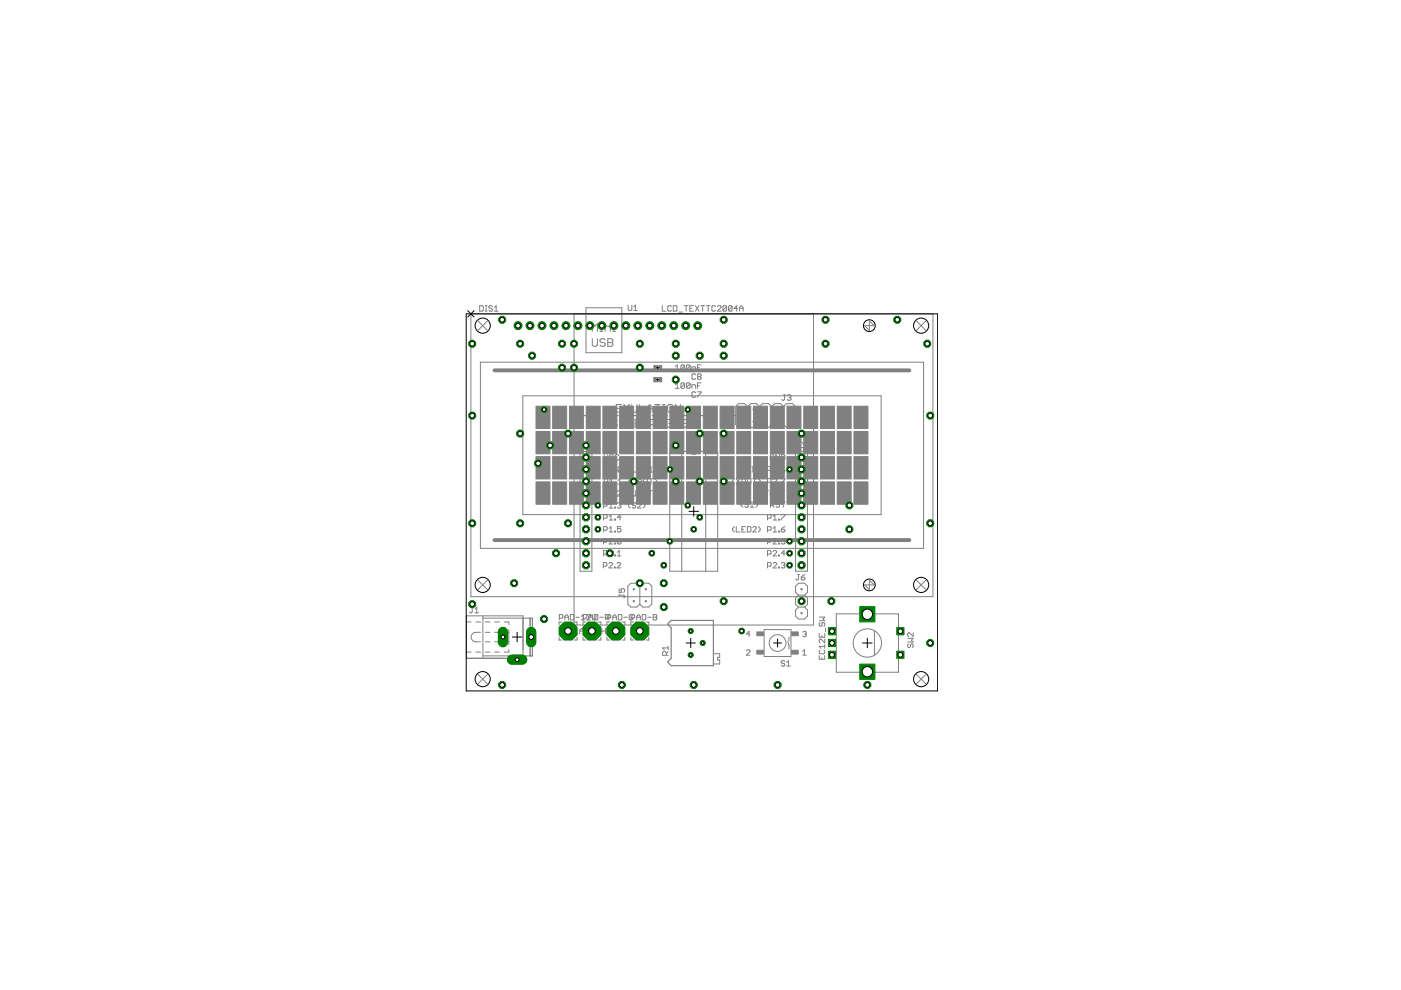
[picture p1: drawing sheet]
<svg xmlns="http://www.w3.org/2000/svg" width="297mm" height="210mm" viewBox="0 0 297 210" stroke-linecap="round" stroke-linejoin="round" font-family="sans-serif">
<g fill="#808080" stroke="#808080" stroke-width=".21">
<path d="M121.7 66.5v66z"/>
<path d="M121.7 132.5h50.8z"/>
<path d="M172.5 66.5v66z"/>
<path d="M121.7 66.5h50.8z"/>
<path d="M177.3 130.2v12.3z"/>
<path d="M177.3 142.5h13.2z"/>
<path d="M190.5 130.2v12.3z"/>
<path d="M177.3 130.2h13.2z"/>
<path d="M185.4 133.7v5.2z"/>
<path d="M151.4 138.6h1.2z"/>
<path d="M152.6 138.6v.8z"/>
<path d="M152.1 139.4h.5z"/>
<path d="M152.1 139.4v.5z"/>
<path d="M152.1 139.9h.5z"/>
<path d="M152.6 139.9v.9z"/>
<path d="M151.4 140.8h1.2z"/>
<path d="M98.9 138.3v1.3z"/>
<path d="M98.9 131.9v6.4z"/>
<path d="M98.9 130.6v1.3z"/>
<path d="M102.4 131.1v8.5z"/>
<path d="M102.4 130.6v.5z"/>
<path d="M102.4 131.1h8.5z"/>
<path d="M110.9 130.6v.5z"/>
<path d="M98.9 130.6h12z"/>
<path d="M110.9 131.1h1.5z"/>
<path d="M112.4 131.1h.5z"/>
<path d="M98.9 131.9h1z"/>
<path d="M100.9 131.9h1z"/>
<path d="M102.9 131.9h1z"/>
<path d="M104.9 131.9h1z"/>
<path d="M106.9 131.9h1z"/>
<path d="M98.9 138.3h1z"/>
<path d="M100.9 138.3h1z"/>
<path d="M102.9 138.3h1z"/>
<path d="M104.9 138.3h1z"/>
<path d="M106.9 138.3h1z"/>
<path d="M107.9 137.7v.6z"/>
<path d="M107.9 136.1v.6z"/>
<path d="M107.9 134.1v2z"/>
<path d="M107.9 133.5v.6z"/>
<path d="M107.9 131.9v.6z"/>
<path d="M98.9 139.6h8.2z"/>
<path d="M112.4 139.1h.5z"/>
<path d="M112.9 137.4v1.7z"/>
<path d="M112.9 131.1v1.6z"/>
<path d="M110.9 131.1v6.7z"/>
<path d="M112.4 131.1v1.6z"/>
<path d="M112.4 137.4v1.7z"/>
<path d="M122.3 135.1v.6z"/>
<path d="M121.7 135.7h.6z"/>
<path d="M118.5 135.7h.7z"/>
<path d="M118.5 135.1v.6z"/>
<path d="M118.5 131.9v.6z"/>
<path d="M118.5 131.9h.7z"/>
<path d="M121.7 131.9h.6z"/>
<path d="M122.3 131.9v.6z"/>
<path d="M127.4 135.1v.6z"/>
<path d="M126.8 135.7h.6z"/>
<path d="M123.6 135.7h.6z"/>
<path d="M123.6 135.1v.6z"/>
<path d="M123.6 131.9v.6z"/>
<path d="M123.6 131.9h.6z"/>
<path d="M126.8 131.9h.6z"/>
<path d="M127.4 131.9v.6z"/>
<path d="M132.5 135.1v.6z"/>
<path d="M131.8 135.7h.7z"/>
<path d="M128.7 135.7h.6z"/>
<path d="M128.7 135.1v.6z"/>
<path d="M128.7 131.9v.6z"/>
<path d="M128.7 131.9h.6z"/>
<path d="M131.8 131.9h.7z"/>
<path d="M132.5 131.9v.6z"/>
<path d="M137.6 135.1v.6z"/>
<path d="M136.9 135.7h.7z"/>
<path d="M133.7 135.7h.7z"/>
<path d="M133.7 135.1v.6z"/>
<path d="M133.7 131.9v.6z"/>
<path d="M133.7 131.9h.7z"/>
<path d="M136.9 131.9h.7z"/>
<path d="M137.6 131.9v.6z"/>
<path d="M99.8 66.5h98z"/>
<path d="M197.8 66.5v60z"/>
<path d="M99.8 126.5h98z"/>
<path d="M99.8 66.5v60z"/>
<path d="M162 133.5v5.7z"/>
<path d="M162 133.5h5.7z"/>
<path d="M167.7 133.5v5.7z"/>
<path d="M162 139.2h5.7z"/>
<path d="M142 95.7h2.5z"/>
<path d="M144.5 95.7v25.4z"/>
<path d="M142 121.1h2.5z"/>
<path d="M142 95.7v25.4z"/>
<path d="M144.5 95.7h1.9z"/>
<path d="M147.7 95.7h1.9z"/>
<path d="M149.6 95.7h2.6z"/>
<path d="M152.2 95.7v25.4z"/>
<path d="M149.6 121.1h2.6z"/>
<path d="M144.5 121.1h5.1z"/>
<path d="M149.6 95.7v25.4z"/>
<path d="M123 95.7h2.5z"/>
<path d="M125.5 95.7v25.4z"/>
<path d="M123 121.1h2.5z"/>
<path d="M123 95.7v25.4z"/>
<path d="M168.7 95.7h2.5z"/>
<path d="M171.2 95.7v25.4z"/>
<path d="M168.7 121.1h2.5z"/>
<path d="M168.7 95.7v25.4z"/>
<path d="M169.3 123.7h1.3z"/>
<path d="M171.2 124.3v1.3z"/>
<path d="M171.2 126.8v1.3z"/>
<path d="M171.2 129.3v1.3z"/>
<path d="M169.3 131.3h1.3z"/>
<path d="M168.7 129.3v1.3z"/>
<path d="M168.7 126.8v1.3z"/>
<path d="M168.7 124.3v1.3z"/>
<path d="M124.6 95.5l.2-.2z"/>
<path d="M124.8 95.1v.2z"/>
<path d="M124.6 94.9l.2 .2z"/>
<path d="M123.7 94.9h.9z"/>
<path d="M123.7 94.7v.4z"/>
<path d="M123.7 93.9l.3 .4z"/>
<path d="M123.7 93.9h1.1z"/>
<path d="M124.8 93.5v.8z"/>
<path d="M170.3 95.5l.2-.2z"/>
<path d="M170.5 95.1v.2z"/>
<path d="M170.3 94.9l.2 .2z"/>
<path d="M169.4 94.9h.9z"/>
<path d="M169.4 94.7v.4z"/>
<path d="M170.5 93.5v.8z"/>
<path d="M169.7 93.5l.8 .8z"/>
<path d="M169.5 93.5h.2z"/>
<path d="M169.5 93.5l-.1 .2z"/>
<path d="M169.4 93.7v.4z"/>
<path d="M169.4 94.1l.1 .2z"/>
<path d="M147.7 94.7v.3z"/>
<path d="M146.5 94.8h1.2z"/>
<path d="M146.5 94.7v.3z"/>
<path d="M146.7 93.5l-.2 .2z"/>
<path d="M146.5 93.7v.4z"/>
<path d="M146.5 94.1l.2 .2z"/>
<path d="M146.7 94.3h.8z"/>
<path d="M147.5 94.3l.2-.2z"/>
<path d="M147.7 93.7v.4z"/>
<path d="M147.5 93.5l.2 .2z"/>
<path d="M146.5 92.7l.4 .4z"/>
<path d="M146.5 92.7h1.2z"/>
<path d="M147.7 92.3v.8z"/>
<path d="M168.7 122.8l.2 .2z"/>
<path d="M168.9 123h.2z"/>
<path d="M169.1 123l.2-.2z"/>
<path d="M169.3 121.8v1z"/>
<path d="M169.1 121.8h.4z"/>
<path d="M170.3 122l.4-.2z"/>
<path d="M170.3 122l-.4 .4z"/>
<path d="M169.9 122.4v.4z"/>
<path d="M169.9 122.8l.2 .2z"/>
<path d="M170.1 123h.4z"/>
<path d="M170.7 122.8l-.2 .2z"/>
<path d="M170.7 122.6v.2z"/>
<path d="M170.5 122.4l.2 .2z"/>
<path d="M169.9 122.4h.6z"/>
<path d="M133.7 123.7h1.3z"/>
<path d="M136.3 123.7h1.3z"/>
<path d="M138.2 124.3v3.8z"/>
<path d="M136.3 128.7h1.3z"/>
<path d="M133.7 128.7h1.3z"/>
<path d="M133.1 124.3v3.8z"/>
<path d="M132.4 126.6l-.2 .2z"/>
<path d="M132.4 126.4v.2z"/>
<path d="M132.2 126.2l.2 .2z"/>
<path d="M131.3 126.2h.9z"/>
<path d="M131.3 126v.4z"/>
<path d="M131.3 124.8v.8z"/>
<path d="M131.3 125.6h.5z"/>
<path d="M131.7 125.2l.1 .4z"/>
<path d="M131.7 125v.2z"/>
<path d="M131.7 125l.1-.2z"/>
<path d="M131.8 124.8h.4z"/>
<path d="M132.2 124.8l.2 .2z"/>
<path d="M132.4 125v.4z"/>
<path d="M132.4 125.4l-.2 .2z"/>
<path d="M156.6 85.6h1.3z"/>
<path d="M159.1 85.6h1.3z"/>
<path d="M161.7 85.6h1.3z"/>
<path d="M164.2 85.6h1.3z"/>
<path d="M166.8 85.6h1.2z"/>
<path d="M168.7 86.2v3.8z"/>
<path d="M166.8 90.7h1.2z"/>
<path d="M164.2 90.7h1.3z"/>
<path d="M161.7 90.7h1.3z"/>
<path d="M159.1 90.7h1.3z"/>
<path d="M156.6 90.7h1.3z"/>
<path d="M156 88.1v1.9z"/>
<path d="M156 86.2v1.9z"/>
<path d="M165.8 84.7l.1 .2z"/>
<path d="M165.9 84.9h.2z"/>
<path d="M166.1 84.9l.2-.2z"/>
<path d="M166.3 83.7v1z"/>
<path d="M166.1 83.7h.4z"/>
<path d="M166.9 83.9l.2-.2z"/>
<path d="M167.1 83.7h.4z"/>
<path d="M167.5 83.7l.2 .2z"/>
<path d="M167.7 83.9v.2z"/>
<path d="M167.7 84.1l-.2 .2z"/>
<path d="M167.3 84.3h.2z"/>
<path d="M167.5 84.3l.2 .2z"/>
<path d="M167.7 84.5v.2z"/>
<path d="M167.5 84.9l.2-.2z"/>
<path d="M167.1 84.9h.4z"/>
<path d="M166.9 84.7l.2 .2z"/>
<path d="M130.7 85.8h1z"/>
<path d="M130.7 85.8v1.6z"/>
<path d="M130.7 87.4h1z"/>
<path d="M130.7 86.6h.5z"/>
<path d="M132.3 85.8v1.6z"/>
<path d="M132.3 85.8l.5 .5z"/>
<path d="M132.8 86.3l.6-.5z"/>
<path d="M133.4 85.8v1.6z"/>
<path d="M133.9 85.8v1.3z"/>
<path d="M133.9 87.1l.3 .3z"/>
<path d="M134.2 87.4h.5z"/>
<path d="M135 87.1l-.3 .3z"/>
<path d="M135 85.8v1.3z"/>
<path d="M135.6 85.8v1.6z"/>
<path d="M135.6 87.4h1z"/>
<path d="M137.2 86.3v1.1z"/>
<path d="M137.2 86.3l.6-.5z"/>
<path d="M137.8 85.8l.5 .5z"/>
<path d="M138.3 86.3v1.1z"/>
<path d="M137.2 86.6h1.1z"/>
<path d="M139.4 85.8v1.6z"/>
<path d="M138.9 85.8h1z"/>
<path d="M140.5 87.4h.5z"/>
<path d="M140.8 85.8v1.6z"/>
<path d="M140.5 85.8h.5z"/>
<path d="M141.8 85.8h.6z"/>
<path d="M141.8 85.8l-.2 .2z"/>
<path d="M141.6 86v1.1z"/>
<path d="M141.6 87.1l.2 .3z"/>
<path d="M141.8 87.4h.6z"/>
<path d="M142.4 87.4l.3-.3z"/>
<path d="M142.7 86v1.1z"/>
<path d="M142.4 85.8l.3 .2z"/>
<path d="M143.2 85.8v1.6z"/>
<path d="M143.2 85.8l1.1 1.6z"/>
<path d="M144.3 85.8v1.6z"/>
<path d="M128.1 88.9v1.7z"/>
<path d="M128.1 88.9l.6 .6z"/>
<path d="M129.2 88.9l-.5 .6z"/>
<path d="M129.2 88.9v1.7z"/>
<path d="M130.6 88.9l.3 .3z"/>
<path d="M130 88.9h.6z"/>
<path d="M130 88.9l-.3 .3z"/>
<path d="M129.7 89.2v.3z"/>
<path d="M129.7 89.5l.3 .3z"/>
<path d="M130 89.8h.6z"/>
<path d="M130.6 89.8l.3 .2z"/>
<path d="M130.9 90v.3z"/>
<path d="M130.9 90.3l-.3 .3z"/>
<path d="M130 90.6h.6z"/>
<path d="M129.7 90.3l.3 .3z"/>
<path d="M131.4 88.9v1.7z"/>
<path d="M131.4 88.9h.8z"/>
<path d="M132.2 88.9l.3 .3z"/>
<path d="M132.5 89.2v.6z"/>
<path d="M132.2 90l.3-.2z"/>
<path d="M131.4 90h.8z"/>
<path d="M133 89.8h1.1z"/>
<path d="M134.7 88.9h1z"/>
<path d="M134.7 88.9v1.7z"/>
<path d="M134.7 90.6h1z"/>
<path d="M134.7 89.8h.5z"/>
<path d="M136.3 88.9l1.1 1.7z"/>
<path d="M137.4 88.9l-1.1 1.7z"/>
<path d="M137.9 88.9v1.7z"/>
<path d="M137.9 88.9h.8z"/>
<path d="M138.7 88.9l.3 .3z"/>
<path d="M139 89.2v.6z"/>
<path d="M138.7 90l.3-.2z"/>
<path d="M137.9 90h.8z"/>
<path d="M140.4 88.9v1.7z"/>
<path d="M140.4 88.9l-.8 .9z"/>
<path d="M139.6 89.8h1.1z"/>
<path d="M141.5 88.9l-.3 .3z"/>
<path d="M141.5 88.9h.5z"/>
<path d="M142 88.9l.3 .3z"/>
<path d="M142.3 89.2v.3z"/>
<path d="M142.3 89.5l-.3 .3z"/>
<path d="M141.8 89.8h.2z"/>
<path d="M142 89.8l.3 .2z"/>
<path d="M142.3 90v.3z"/>
<path d="M142.3 90.3l-.3 .3z"/>
<path d="M141.5 90.6h.5z"/>
<path d="M141.2 90.3l.3 .3z"/>
<path d="M142.9 89.2v1.1z"/>
<path d="M142.9 89.2l.2-.3z"/>
<path d="M143.1 88.9h.6z"/>
<path d="M143.7 88.9l.2 .3z"/>
<path d="M143.9 89.2v1.1z"/>
<path d="M143.9 90.3l-.2 .3z"/>
<path d="M143.1 90.6h.6z"/>
<path d="M142.9 90.3l.2 .3z"/>
<path d="M142.9 90.3l1-1.1z"/>
<path d="M145.3 88.9l.3 .3z"/>
<path d="M144.8 88.9h.5z"/>
<path d="M144.8 88.9l-.3 .3z"/>
<path d="M144.5 89.2v1.1z"/>
<path d="M144.5 90.3l.3 .3z"/>
<path d="M144.8 90.6h.5z"/>
<path d="M145.6 90.3l-.3 .3z"/>
<path d="M145.6 89.8v.5z"/>
<path d="M145 89.8h.6z"/>
<path d="M146.1 90.6h1.1z"/>
<path d="M146.1 90.6l1.1-1.1z"/>
<path d="M147.2 89.2v.3z"/>
<path d="M146.9 88.9l.3 .3z"/>
<path d="M146.4 88.9h.5z"/>
<path d="M146.1 89.2l.3-.3z"/>
<path d="M170.6 123.7l.6 .6z"/>
<path d="M171.2 125.6l-.6 .6z"/>
<path d="M170.6 126.2l.6 .6z"/>
<path d="M170.6 128.7l.6 .6z"/>
<path d="M170.6 128.7l.6-.6z"/>
<path d="M171.2 130.6l-.6 .7z"/>
<path d="M168.7 130.6l.6 .7z"/>
<path d="M168.7 129.3l.6-.6z"/>
<path d="M168.7 128.1l.6 .6z"/>
<path d="M168.7 126.8l.6-.6z"/>
<path d="M168.7 125.6l.6 .6z"/>
<path d="M168.7 124.3l.6-.6z"/>
<path d="M133.1 124.3l.6-.6z"/>
<path d="M135 123.7l.7 .6z"/>
<path d="M135.7 124.3l.6-.6z"/>
<path d="M137.6 123.7l.6 .6z"/>
<path d="M137.6 128.7l.6-.6z"/>
<path d="M135.7 128.1l.6 .6z"/>
<path d="M135 128.7l.7-.6z"/>
<path d="M133.1 128.1l.6 .6z"/>
<path d="M135.7 124.3v3.8z"/>
<path d="M169.3 126.2h1.3z"/>
<path d="M169.3 128.7h1.3z"/>
<path d="M168 85.6l.7 .6z"/>
<path d="M166.8 85.6l-.7 .6z"/>
<path d="M165.5 85.6l.6 .6z"/>
<path d="M164.2 85.6l-.6 .6z"/>
<path d="M163 85.6l.6 .6z"/>
<path d="M161.1 86.2l.6-.6z"/>
<path d="M160.4 85.6l.7 .6z"/>
<path d="M159.1 85.6l-.6 .6z"/>
<path d="M157.9 85.6l.6 .6z"/>
<path d="M156.6 85.6l-.6 .6z"/>
<path d="M156 90l.6 .7z"/>
<path d="M158.5 90l-.6 .7z"/>
<path d="M158.5 90l.6 .7z"/>
<path d="M160.4 90.7l.7-.7z"/>
<path d="M161.1 90l.6 .7z"/>
<path d="M163 90.7l.6-.7z"/>
<path d="M163.6 90l.6 .7z"/>
<path d="M166.1 90l-.6 .7z"/>
<path d="M166.1 90l.7 .7z"/>
<path d="M168 90.7l.7-.7z"/>
<path d="M158.5 86.2v3.8z"/>
<path d="M161.1 86.2v3.8z"/>
<path d="M163.6 86.2v3.8z"/>
<path d="M166.1 86.2v3.8z"/>
<path d="M128.1 96.4v.8z"/>
<path d="M128.1 97.2l.4 .4z"/>
<path d="M128.5 97.6l.4-.4z"/>
<path d="M128.9 96.4v.8z"/>
<path d="M129.9 96.4l.1 .2z"/>
<path d="M129.5 96.4h.4z"/>
<path d="M129.3 96.6l.2-.2z"/>
<path d="M129.3 96.6v.8z"/>
<path d="M129.3 97.4l.2 .2z"/>
<path d="M129.5 97.6h.4z"/>
<path d="M129.9 97.6l.1-.2z"/>
<path d="M131 96.4l.2 .2z"/>
<path d="M130.6 96.4h.4z"/>
<path d="M130.6 96.4l-.2 .2z"/>
<path d="M130.4 96.6v.8z"/>
<path d="M130.4 97.4l.2 .2z"/>
<path d="M130.6 97.6h.4z"/>
<path d="M131 97.6l.2-.2z"/>
<path d="M128 111.7v1.1z"/>
<path d="M128 111.7h.5z"/>
<path d="M128.5 111.7l.2 .1z"/>
<path d="M128.7 111.8v.4z"/>
<path d="M128.5 112.4l.2-.2z"/>
<path d="M128 112.4h.5z"/>
<path d="M129.2 112l.3-.3z"/>
<path d="M129.5 111.7v1.1z"/>
<path d="M129.2 112.8h.7z"/>
<path d="M130.3 112.6v.2z"/>
<path d="M130.3 112.6h.2z"/>
<path d="M130.5 112.6v.2z"/>
<path d="M130.3 112.8h.2z"/>
<path d="M130.9 111.7h.8z"/>
<path d="M130.9 111.7v.5z"/>
<path d="M130.9 112.2l.4-.2z"/>
<path d="M131.3 112h.2z"/>
<path d="M131.5 112l.2 .2z"/>
<path d="M131.7 112.2v.4z"/>
<path d="M131.5 112.8l.2-.2z"/>
<path d="M131.1 112.8h.4z"/>
<path d="M130.9 112.6l.2 .2z"/>
<path d="M128 109.1v1.2z"/>
<path d="M128 109.1h.5z"/>
<path d="M128.5 109.1l.2 .2z"/>
<path d="M128.7 109.3v.4z"/>
<path d="M128.5 109.9l.2-.2z"/>
<path d="M128 109.9h.5z"/>
<path d="M129.2 109.5l.3-.4z"/>
<path d="M129.5 109.1v1.2z"/>
<path d="M129.2 110.3h.7z"/>
<path d="M130.3 110.1v.2z"/>
<path d="M130.3 110.1h.2z"/>
<path d="M130.5 110.1v.2z"/>
<path d="M130.3 110.3h.2z"/>
<path d="M131.5 109.1v1.2z"/>
<path d="M131.5 109.1l-.6 .6z"/>
<path d="M130.9 109.7h.8z"/>
<path d="M128 106.6v1.1z"/>
<path d="M128 106.6h.5z"/>
<path d="M128.5 106.6l.2 .2z"/>
<path d="M128.7 106.8v.3z"/>
<path d="M128.7 107.1l-.2 .2z"/>
<path d="M128 107.3h.5z"/>
<path d="M129.2 107l.3-.4z"/>
<path d="M129.5 106.6v1.1z"/>
<path d="M129.2 107.7h.7z"/>
<path d="M130.3 107.5v.2z"/>
<path d="M130.3 107.5h.2z"/>
<path d="M130.5 107.5v.2z"/>
<path d="M130.3 107.7h.2z"/>
<path d="M130.9 106.8l.2-.2z"/>
<path d="M131.1 106.6h.4z"/>
<path d="M131.5 106.6l.2 .2z"/>
<path d="M131.7 106.8v.2z"/>
<path d="M131.7 107l-.2 .1z"/>
<path d="M131.3 107.1h.2z"/>
<path d="M131.5 107.1l.2 .2z"/>
<path d="M131.7 107.3v.2z"/>
<path d="M131.5 107.7l.2-.2z"/>
<path d="M131.1 107.7h.4z"/>
<path d="M130.9 107.5l.2 .2z"/>
<path d="M133.2 107.3l.4 .4z"/>
<path d="M133.2 107v.3z"/>
<path d="M133.2 107l.4-.4z"/>
<path d="M134.6 106.6l.2 .2z"/>
<path d="M134.2 106.6h.4z"/>
<path d="M134 106.8l.2-.2z"/>
<path d="M134 106.8v.2z"/>
<path d="M134 107l.2 .1z"/>
<path d="M134.2 107.1h.4z"/>
<path d="M134.6 107.1l.2 .2z"/>
<path d="M134.8 107.3v.2z"/>
<path d="M134.8 107.5l-.2 .2z"/>
<path d="M134.2 107.7h.4z"/>
<path d="M134 107.5l.2 .2z"/>
<path d="M135.2 107.7h.8z"/>
<path d="M135.2 107.7l.8-.7z"/>
<path d="M136 106.8v.2z"/>
<path d="M135.8 106.6l.2 .2z"/>
<path d="M135.4 106.6h.4z"/>
<path d="M135.4 106.6l-.2 .2z"/>
<path d="M136.7 107.3l-.3 .4z"/>
<path d="M136.7 107v.3z"/>
<path d="M136.4 106.6l.3 .4z"/>
<path d="M128 104v1.2z"/>
<path d="M128 104h.5z"/>
<path d="M128.5 104l.2 .2z"/>
<path d="M128.7 104.2v.4z"/>
<path d="M128.5 104.8l.2-.2z"/>
<path d="M128 104.8h.5z"/>
<path d="M129.2 104.4l.3-.4z"/>
<path d="M129.5 104v1.2z"/>
<path d="M129.2 105.2h.7z"/>
<path d="M130.3 105v.2z"/>
<path d="M130.3 105h.2z"/>
<path d="M130.5 105v.2z"/>
<path d="M130.3 105.2h.2z"/>
<path d="M130.9 105.2h.8z"/>
<path d="M130.9 105.2l.8-.8z"/>
<path d="M131.7 104.2v.2z"/>
<path d="M131.5 104l.2 .2z"/>
<path d="M131.1 104h.4z"/>
<path d="M130.9 104.2l.2-.2z"/>
<path d="M133.2 104.8l.4 .4z"/>
<path d="M133.2 104.4v.4z"/>
<path d="M133.2 104.4l.4-.4z"/>
<path d="M134 104v1z"/>
<path d="M134 105l.2 .2z"/>
<path d="M134.2 105.2h.4z"/>
<path d="M134.8 105l-.2 .2z"/>
<path d="M134.8 104v1z"/>
<path d="M135.2 104.4v.8z"/>
<path d="M135.6 104l-.4 .4z"/>
<path d="M135.6 104l.4 .4z"/>
<path d="M136 104.4v.8z"/>
<path d="M135.2 104.6h.8z"/>
<path d="M136.4 104v1.2z"/>
<path d="M136.4 104h.5z"/>
<path d="M136.9 104l.2 .2z"/>
<path d="M137.1 104.2v.4z"/>
<path d="M137.1 104.6l-.2 .2z"/>
<path d="M136.4 104.8h.5z"/>
<path d="M136.7 104.8l.4 .4z"/>
<path d="M137.9 104v1.2z"/>
<path d="M137.5 104h.8z"/>
<path d="M139.1 104.8l-.4 .4z"/>
<path d="M139.1 104.4v.4z"/>
<path d="M138.7 104l.4 .4z"/>
<path d="M128.1 101.5v1.1z"/>
<path d="M128.1 101.5h.6z"/>
<path d="M128.7 101.5l.2 .2z"/>
<path d="M128.9 101.7v.4z"/>
<path d="M128.9 102.1l-.2 .2z"/>
<path d="M128.1 102.3h.6z"/>
<path d="M129.3 101.9l.4-.4z"/>
<path d="M129.7 101.5v1.1z"/>
<path d="M129.3 102.6h.7z"/>
<path d="M130.4 102.4v.2z"/>
<path d="M130.4 102.4h.2z"/>
<path d="M130.6 102.4v.2z"/>
<path d="M130.4 102.6h.2z"/>
<path d="M131 101.9l.4-.4z"/>
<path d="M131.4 101.5v1.1z"/>
<path d="M131 102.6h.8z"/>
<path d="M133.4 102.3l.3 .3z"/>
<path d="M133.4 101.9v.4z"/>
<path d="M133.4 101.9l.3-.4z"/>
<path d="M134.2 101.5v.9z"/>
<path d="M134.2 102.4l.1 .2z"/>
<path d="M134.3 102.6h.4z"/>
<path d="M134.7 102.6l.2-.2z"/>
<path d="M134.9 101.5v.9z"/>
<path d="M135.3 101.9v.7z"/>
<path d="M135.3 101.9l.4-.4z"/>
<path d="M135.7 101.5l.4 .4z"/>
<path d="M136.1 101.9v.7z"/>
<path d="M135.3 102.1h.8z"/>
<path d="M136.5 101.5v1.1z"/>
<path d="M136.5 101.5h.6z"/>
<path d="M137.1 101.5l.1 .2z"/>
<path d="M137.2 101.7v.4z"/>
<path d="M137.1 102.3l.1-.2z"/>
<path d="M136.5 102.3h.6z"/>
<path d="M136.9 102.3l.3 .3z"/>
<path d="M138 101.5v1.1z"/>
<path d="M137.6 101.5h.8z"/>
<path d="M138.8 102.6l.4-.3z"/>
<path d="M139.2 101.9v.4z"/>
<path d="M138.8 101.5l.4 .4z"/>
<path d="M128.1 99v1.1z"/>
<path d="M128.1 99h.6z"/>
<path d="M128.7 99l.2 .1z"/>
<path d="M128.9 99.1v.4z"/>
<path d="M128.9 99.5l-.2 .2z"/>
<path d="M128.1 99.7h.6z"/>
<path d="M129.3 99.3l.4-.3z"/>
<path d="M129.7 99v1.1z"/>
<path d="M129.3 100.1h.7z"/>
<path d="M130.4 99.9v.2z"/>
<path d="M130.4 99.9h.2z"/>
<path d="M130.6 99.9v.2z"/>
<path d="M130.4 100.1h.2z"/>
<path d="M131 99.1v.8z"/>
<path d="M131 99.1l.2-.1z"/>
<path d="M131.2 99h.4z"/>
<path d="M131.6 99l.2 .1z"/>
<path d="M131.8 99.1v.8z"/>
<path d="M131.8 99.9l-.2 .2z"/>
<path d="M131.2 100.1h.4z"/>
<path d="M131 99.9l.2 .2z"/>
<path d="M131 99.9l.8-.8z"/>
<path d="M133.4 99.7l.3 .4z"/>
<path d="M133.4 99.3v.4z"/>
<path d="M133.4 99.3l.3-.3z"/>
<path d="M134.2 99v1.1z"/>
<path d="M134.2 100.1h.7z"/>
<path d="M135.3 99h.8z"/>
<path d="M135.3 99v1.1z"/>
<path d="M135.3 100.1h.8z"/>
<path d="M135.3 99.5h.4z"/>
<path d="M136.5 99v1.1z"/>
<path d="M136.5 100.1h.6z"/>
<path d="M137.1 100.1l.1-.2z"/>
<path d="M137.2 99.1v.8z"/>
<path d="M137.1 99l.1 .1z"/>
<path d="M136.5 99h.6z"/>
<path d="M137.6 99.3l.4-.3z"/>
<path d="M138 99v1.1z"/>
<path d="M137.6 100.1h.8z"/>
<path d="M138.8 100.1l.4-.4z"/>
<path d="M139.2 99.3v.4z"/>
<path d="M138.8 99l.4 .3z"/>
<path d="M128 114.2v1.1z"/>
<path d="M128 114.2h.5z"/>
<path d="M128.5 114.2l.2 .2z"/>
<path d="M128.7 114.4v.4z"/>
<path d="M128.7 114.8l-.2 .2z"/>
<path d="M128 115h.5z"/>
<path d="M129.2 115.3h.7z"/>
<path d="M129.9 114.6l-.7 .7z"/>
<path d="M129.9 114.4v.2z"/>
<path d="M129.7 114.2l.2 .2z"/>
<path d="M129.3 114.2h.4z"/>
<path d="M129.3 114.2l-.1 .2z"/>
<path d="M130.3 115.1v.2z"/>
<path d="M130.3 115.1h.2z"/>
<path d="M130.5 115.1v.2z"/>
<path d="M130.3 115.3h.2z"/>
<path d="M130.9 114.4v.7z"/>
<path d="M130.9 114.4l.2-.2z"/>
<path d="M131.1 114.2h.4z"/>
<path d="M131.5 114.2l.2 .2z"/>
<path d="M131.7 114.4v.7z"/>
<path d="M131.5 115.3l.2-.2z"/>
<path d="M131.1 115.3h.4z"/>
<path d="M130.9 115.1l.2 .2z"/>
<path d="M130.9 115.1l.8-.7z"/>
<path d="M128 116.7v1.2z"/>
<path d="M128 116.7h.5z"/>
<path d="M128.5 116.7l.2 .2z"/>
<path d="M128.7 116.9v.4z"/>
<path d="M128.5 117.5l.2-.2z"/>
<path d="M128 117.5h.5z"/>
<path d="M129.2 117.9h.7z"/>
<path d="M129.9 117.1l-.7 .8z"/>
<path d="M129.9 116.9v.2z"/>
<path d="M129.7 116.7l.2 .2z"/>
<path d="M129.3 116.7h.4z"/>
<path d="M129.3 116.7l-.1 .2z"/>
<path d="M130.3 117.7v.2z"/>
<path d="M130.3 117.7h.2z"/>
<path d="M130.5 117.7v.2z"/>
<path d="M130.3 117.9h.2z"/>
<path d="M130.9 117.1l.4-.4z"/>
<path d="M131.3 116.7v1.2z"/>
<path d="M130.9 117.9h.8z"/>
<path d="M127.9 119.3v1.1z"/>
<path d="M127.9 119.3h.6z"/>
<path d="M128.5 119.3l.2 .2z"/>
<path d="M128.7 119.5v.3z"/>
<path d="M128.5 120l.2-.2z"/>
<path d="M127.9 120h.6z"/>
<path d="M129.1 120.4h.8z"/>
<path d="M129.1 120.4l.8-.7z"/>
<path d="M129.9 119.5v.2z"/>
<path d="M129.7 119.3l.2 .2z"/>
<path d="M129.3 119.3h.4z"/>
<path d="M129.3 119.3l-.2 .2z"/>
<path d="M130.3 120.2v.2z"/>
<path d="M130.3 120.2h.1z"/>
<path d="M130.4 120.2v.2z"/>
<path d="M130.3 120.4h.1z"/>
<path d="M130.8 120.4h.8z"/>
<path d="M130.8 120.4l.8-.7z"/>
<path d="M131.6 119.5v.2z"/>
<path d="M131.4 119.3l.2 .2z"/>
<path d="M131 119.3h.4z"/>
<path d="M131 119.3l-.2 .2z"/>
<path d="M162.5 104v1.2z"/>
<path d="M162.2 104h.7z"/>
<path d="M163.3 104h.8z"/>
<path d="M163.3 104v1.2z"/>
<path d="M163.3 105.2h.8z"/>
<path d="M163.3 104.6h.4z"/>
<path d="M165.1 104l.1 .2z"/>
<path d="M164.7 104h.4z"/>
<path d="M164.7 104l-.2 .2z"/>
<path d="M164.5 104.2v.2z"/>
<path d="M164.5 104.4l.2 .2z"/>
<path d="M164.7 104.6h.4z"/>
<path d="M165.1 104.6l.1 .2z"/>
<path d="M165.2 104.8v.2z"/>
<path d="M165.2 105l-.1 .2z"/>
<path d="M164.7 105.2h.4z"/>
<path d="M164.5 105l.2 .2z"/>
<path d="M166 104v1.2z"/>
<path d="M165.6 104h.8z"/>
<path d="M162.7 109.1v1.2z"/>
<path d="M162.7 109.1h.6z"/>
<path d="M163.3 109.1l.2 .2z"/>
<path d="M163.5 109.3v.4z"/>
<path d="M163.5 109.7l-.2 .2z"/>
<path d="M162.7 109.9h.6z"/>
<path d="M163.9 109.5l.4-.4z"/>
<path d="M164.3 109.1v1.2z"/>
<path d="M163.9 110.3h.8z"/>
<path d="M165.1 110.1v.2z"/>
<path d="M165.1 110.1h.2z"/>
<path d="M165.3 110.1v.2z"/>
<path d="M165.1 110.3h.2z"/>
<path d="M165.6 109.1h.8z"/>
<path d="M166.4 109.1v.2z"/>
<path d="M166.4 109.3l-.8 .8z"/>
<path d="M165.6 110.1v.2z"/>
<path d="M162.7 114.2v1.1z"/>
<path d="M162.7 114.2h.6z"/>
<path d="M163.3 114.2l.2 .2z"/>
<path d="M163.5 114.4v.4z"/>
<path d="M163.5 114.8l-.2 .2z"/>
<path d="M162.7 115h.6z"/>
<path d="M163.9 115.3h.8z"/>
<path d="M163.9 115.3l.8-.7z"/>
<path d="M164.7 114.4v.2z"/>
<path d="M164.5 114.2l.2 .2z"/>
<path d="M164.1 114.2h.4z"/>
<path d="M164.1 114.2l-.2 .2z"/>
<path d="M165.1 115.1v.2z"/>
<path d="M165.1 115.1h.2z"/>
<path d="M165.3 115.1v.2z"/>
<path d="M165.1 115.3h.2z"/>
<path d="M165.6 114.2h.8z"/>
<path d="M165.6 114.2v.6z"/>
<path d="M165.6 114.8l.4-.2z"/>
<path d="M166 114.6h.2z"/>
<path d="M166.2 114.6l.2 .2z"/>
<path d="M166.4 114.8v.3z"/>
<path d="M166.4 115.1l-.2 .2z"/>
<path d="M165.8 115.3h.4z"/>
<path d="M165.6 115.1l.2 .2z"/>
<path d="M162.7 116.7v1.2z"/>
<path d="M162.7 116.7h.6z"/>
<path d="M163.3 116.7l.2 .2z"/>
<path d="M163.5 116.9v.4z"/>
<path d="M163.5 117.3l-.2 .2z"/>
<path d="M162.7 117.5h.6z"/>
<path d="M163.9 117.9h.8z"/>
<path d="M163.9 117.9l.8-.8z"/>
<path d="M164.7 116.9v.2z"/>
<path d="M164.5 116.7l.2 .2z"/>
<path d="M164.1 116.7h.4z"/>
<path d="M164.1 116.7l-.2 .2z"/>
<path d="M165.1 117.7v.2z"/>
<path d="M165.1 117.7h.2z"/>
<path d="M165.3 117.7v.2z"/>
<path d="M165.1 117.9h.2z"/>
<path d="M166.2 116.7v1.2z"/>
<path d="M166.2 116.7l-.6 .6z"/>
<path d="M165.6 117.3h.8z"/>
<path d="M162.7 119.3v1.1z"/>
<path d="M162.7 119.3h.6z"/>
<path d="M163.3 119.3l.2 .2z"/>
<path d="M163.5 119.5v.3z"/>
<path d="M163.5 119.8l-.2 .2z"/>
<path d="M162.7 120h.6z"/>
<path d="M163.9 120.4h.8z"/>
<path d="M163.9 120.4l.8-.7z"/>
<path d="M164.7 119.5v.2z"/>
<path d="M164.5 119.3l.2 .2z"/>
<path d="M164.1 119.3h.4z"/>
<path d="M164.1 119.3l-.2 .2z"/>
<path d="M165.1 120.2v.2z"/>
<path d="M165.1 120.2h.2z"/>
<path d="M165.3 120.2v.2z"/>
<path d="M165.1 120.4h.2z"/>
<path d="M165.6 119.5l.2-.2z"/>
<path d="M165.8 119.3h.4z"/>
<path d="M166.2 119.3l.2 .2z"/>
<path d="M166.4 119.5v.2z"/>
<path d="M166.4 119.7l-.2 .1z"/>
<path d="M166 119.8h.2z"/>
<path d="M166.2 119.8l.2 .2z"/>
<path d="M166.4 120v.2z"/>
<path d="M166.4 120.2l-.2 .2z"/>
<path d="M165.8 120.4h.4z"/>
<path d="M165.6 120.2l.2 .2z"/>
<path d="M157.1 107.2l.4 .3z"/>
<path d="M157.1 106.8v.4z"/>
<path d="M157.1 106.8l.4-.4z"/>
<path d="M158.5 106.4l.2 .2z"/>
<path d="M158.1 106.4h.4z"/>
<path d="M158.1 106.4l-.2 .2z"/>
<path d="M157.9 106.6v.2z"/>
<path d="M157.9 106.8l.2 .2z"/>
<path d="M158.1 107h.4z"/>
<path d="M158.5 107l.2 .2z"/>
<path d="M158.7 107.2v.2z"/>
<path d="M158.7 107.4l-.2 .1z"/>
<path d="M158.1 107.5h.4z"/>
<path d="M157.9 107.4l.2 .1z"/>
<path d="M159.4 106.4l-.3 .4z"/>
<path d="M159.4 106.4v1.1z"/>
<path d="M159.1 107.5h.7z"/>
<path d="M160.3 107.5l.3-.3z"/>
<path d="M160.6 106.8v.4z"/>
<path d="M160.3 106.4l.3 .4z"/>
<path d="M163.4 106.4v1.1z"/>
<path d="M163.4 106.4h.5z"/>
<path d="M163.9 106.4l.2 .2z"/>
<path d="M164.1 106.6v.4z"/>
<path d="M164.1 107l-.2 .2z"/>
<path d="M163.4 107.2h.5z"/>
<path d="M163.7 107.2l.4 .3z"/>
<path d="M165.1 106.4l.2 .2z"/>
<path d="M164.7 106.4h.4z"/>
<path d="M164.7 106.4l-.2 .2z"/>
<path d="M164.5 106.6v.2z"/>
<path d="M164.5 106.8l.2 .2z"/>
<path d="M164.7 107h.4z"/>
<path d="M165.1 107l.2 .2z"/>
<path d="M165.3 107.2v.2z"/>
<path d="M165.3 107.4l-.2 .1z"/>
<path d="M164.7 107.5h.4z"/>
<path d="M164.5 107.4l.2 .1z"/>
<path d="M166.1 106.4v1.1z"/>
<path d="M165.7 106.4h.8z"/>
<path d="M155.3 112.4l.4 .4z"/>
<path d="M155.3 112v.4z"/>
<path d="M155.3 112l.4-.3z"/>
<path d="M156.1 111.7v1.1z"/>
<path d="M156.1 112.8h.8z"/>
<path d="M157.3 111.7h.7z"/>
<path d="M157.3 111.7v1.1z"/>
<path d="M157.3 112.8h.7z"/>
<path d="M157.3 112.2h.4z"/>
<path d="M158.5 111.7v1.1z"/>
<path d="M158.5 112.8h.5z"/>
<path d="M159 112.8l.2-.2z"/>
<path d="M159.2 111.8v.8z"/>
<path d="M159 111.7l.2 .1z"/>
<path d="M158.5 111.7h.5z"/>
<path d="M159.6 112.8h.8z"/>
<path d="M159.6 112.8l.8-.8z"/>
<path d="M160.4 111.8v.2z"/>
<path d="M160.2 111.7l.2 .1z"/>
<path d="M159.8 111.7h.4z"/>
<path d="M159.8 111.7l-.2 .1z"/>
<path d="M160.8 112.8l.4-.4z"/>
<path d="M161.2 112v.4z"/>
<path d="M160.8 111.7l.4 .3z"/>
<path d="M162.7 111.7v1.1z"/>
<path d="M162.7 111.7h.6z"/>
<path d="M163.3 111.7l.2 .1z"/>
<path d="M163.5 111.8v.4z"/>
<path d="M163.5 112.2l-.2 .2z"/>
<path d="M162.7 112.4h.6z"/>
<path d="M163.9 112l.4-.3z"/>
<path d="M164.3 111.7v1.1z"/>
<path d="M163.9 112.8h.8z"/>
<path d="M165.1 112.6v.2z"/>
<path d="M165.1 112.6h.2z"/>
<path d="M165.3 112.6v.2z"/>
<path d="M165.1 112.8h.2z"/>
<path d="M166 111.8l.4-.1z"/>
<path d="M166 111.8l-.4 .4z"/>
<path d="M165.6 112.2v.4z"/>
<path d="M165.6 112.6l.2 .2z"/>
<path d="M165.8 112.8h.4z"/>
<path d="M166.2 112.8l.2-.2z"/>
<path d="M166.4 112.4v.2z"/>
<path d="M166.2 112.2l.2 .2z"/>
<path d="M165.6 112.2h.6z"/>
<path d="M163.9 96.4l.2 .2z"/>
<path d="M163.5 96.4h.4z"/>
<path d="M163.5 96.4l-.2 .2z"/>
<path d="M163.3 96.6v.8z"/>
<path d="M163.3 97.4l.2 .2z"/>
<path d="M163.5 97.6h.4z"/>
<path d="M163.9 97.6l.2-.2z"/>
<path d="M164.1 97v.4z"/>
<path d="M163.7 97h.4z"/>
<path d="M164.5 96.4v1.2z"/>
<path d="M164.5 96.4l.7 1.2z"/>
<path d="M165.2 96.4v1.2z"/>
<path d="M165.6 96.4v1.2z"/>
<path d="M165.6 97.6h.6z"/>
<path d="M166.4 97.4l-.2 .2z"/>
<path d="M166.4 96.6v.8z"/>
<path d="M166.2 96.4l.2 .2z"/>
<path d="M165.6 96.4h.6z"/>
<path d="M156.9 99.7l.4 .4z"/>
<path d="M156.9 99.3v.4z"/>
<path d="M156.9 99.3l.4-.3z"/>
<path d="M157.7 99l.7 1.1z"/>
<path d="M158.4 99l-.7 1.1z"/>
<path d="M158.8 100.1h.4z"/>
<path d="M159 99v1.1z"/>
<path d="M158.8 99h.4z"/>
<path d="M159.6 99v1.1z"/>
<path d="M159.6 99l.8 1.1z"/>
<path d="M160.4 99v1.1z"/>
<path d="M160.8 100.1l.4-.4z"/>
<path d="M161.2 99.3v.4z"/>
<path d="M160.8 99l.4 .3z"/>
<path d="M162.7 99v1.1z"/>
<path d="M162.7 99h.6z"/>
<path d="M163.3 99l.2 .1z"/>
<path d="M163.5 99.1v.4z"/>
<path d="M163.5 99.5l-.2 .2z"/>
<path d="M162.7 99.7h.6z"/>
<path d="M163.9 100.1h.8z"/>
<path d="M163.9 100.1l.8-.8z"/>
<path d="M164.7 99.1v.2z"/>
<path d="M164.5 99l.2 .1z"/>
<path d="M164.1 99h.4z"/>
<path d="M164.1 99l-.2 .1z"/>
<path d="M165.1 99.9v.2z"/>
<path d="M165.1 99.9h.2z"/>
<path d="M165.3 99.9v.2z"/>
<path d="M165.1 100.1h.2z"/>
<path d="M166 99.1l.4-.1z"/>
<path d="M166 99.1l-.4 .4z"/>
<path d="M165.6 99.5v.4z"/>
<path d="M165.6 99.9l.2 .2z"/>
<path d="M165.8 100.1h.4z"/>
<path d="M166.2 100.1l.2-.2z"/>
<path d="M166.4 99.7v.2z"/>
<path d="M166.2 99.5l.2 .2z"/>
<path d="M165.6 99.5h.6z"/>
<path d="M155.3 102.3l.4 .3z"/>
<path d="M155.3 101.9v.4z"/>
<path d="M155.3 101.9l.4-.4z"/>
<path d="M156.1 101.5l.8 1.1z"/>
<path d="M156.9 101.5l-.8 1.1z"/>
<path d="M157.5 101.5h.4z"/>
<path d="M157.5 101.5l-.2 .2z"/>
<path d="M157.3 101.7v.7z"/>
<path d="M157.3 102.4l.2 .2z"/>
<path d="M157.5 102.6h.4z"/>
<path d="M158 102.4l-.1 .2z"/>
<path d="M158 101.7v.7z"/>
<path d="M157.9 101.5l.1 .2z"/>
<path d="M158.5 101.5v.9z"/>
<path d="M158.5 102.4l.1 .2z"/>
<path d="M158.6 102.6h.4z"/>
<path d="M159 102.6l.2-.2z"/>
<path d="M159.2 101.5v.9z"/>
<path d="M160 101.5v1.1z"/>
<path d="M159.6 101.5h.8z"/>
<path d="M160.8 102.6l.4-.3z"/>
<path d="M161.2 101.9v.4z"/>
<path d="M160.8 101.5l.4 .4z"/>
<path d="M162.7 101.5v1.1z"/>
<path d="M162.7 101.5h.6z"/>
<path d="M163.3 101.5l.2 .2z"/>
<path d="M163.5 101.7v.4z"/>
<path d="M163.5 102.1l-.2 .2z"/>
<path d="M162.7 102.3h.6z"/>
<path d="M163.9 102.6h.8z"/>
<path d="M163.9 102.6l.8-.7z"/>
<path d="M164.7 101.7v.2z"/>
<path d="M164.5 101.5l.2 .2z"/>
<path d="M164.1 101.5h.4z"/>
<path d="M164.1 101.5l-.2 .2z"/>
<path d="M165.1 102.4v.2z"/>
<path d="M165.1 102.4h.2z"/>
<path d="M165.3 102.4v.2z"/>
<path d="M165.1 102.6h.2z"/>
<path d="M165.6 101.5h.8z"/>
<path d="M166.4 101.5v.2z"/>
<path d="M166.4 101.7l-.8 .7z"/>
<path d="M165.6 102.4v.2z"/>
<path d="M124.2 65.3v9.5z"/>
<path d="M124.2 65.3h7.6z"/>
<path d="M131.8 65.3v9.5z"/>
<path d="M124.2 74.8h7.6z"/>
<path d="M125.6 68.6v1.7z"/>
<path d="M125.6 68.6l.5 .6z"/>
<path d="M126.1 69.2l.6-.6z"/>
<path d="M126.7 68.6v1.7z"/>
<path d="M127.2 69.2h.3z"/>
<path d="M127.5 69.2v1.1z"/>
<path d="M127.2 70.3h.6z"/>
<path d="M127.5 68.4v.2z"/>
<path d="M128.3 69.2v1.1z"/>
<path d="M128.3 69.2h.8z"/>
<path d="M129.1 69.2l.3 .2z"/>
<path d="M129.4 69.4v.9z"/>
<path d="M129.9 69.2h.3z"/>
<path d="M130.2 69.2v1.1z"/>
<path d="M129.9 70.3h.6z"/>
<path d="M130.2 68.4v.2z"/>
<path d="M125.6 71.8v1.4z"/>
<path d="M125.6 73.2l.3 .2z"/>
<path d="M125.9 73.4h.5z"/>
<path d="M126.4 73.4l.3-.2z"/>
<path d="M126.7 71.8v1.4z"/>
<path d="M128 71.8l.3 .3z"/>
<path d="M127.5 71.8h.5z"/>
<path d="M127.2 72.1l.3-.3z"/>
<path d="M127.2 72.1v.2z"/>
<path d="M127.2 72.3l.3 .3z"/>
<path d="M127.5 72.6h.5z"/>
<path d="M128 72.6l.3 .3z"/>
<path d="M128.3 72.9v.3z"/>
<path d="M128 73.4l.3-.2z"/>
<path d="M127.5 73.4h.5z"/>
<path d="M127.2 73.2l.3 .2z"/>
<path d="M128.9 71.8v1.6z"/>
<path d="M128.9 71.8h.8z"/>
<path d="M129.7 71.8l.2 .3z"/>
<path d="M129.9 72.1v.2z"/>
<path d="M129.9 72.3l-.2 .3z"/>
<path d="M129.7 72.6l.2 .3z"/>
<path d="M129.9 72.9v.3z"/>
<path d="M129.7 73.4l.2-.2z"/>
<path d="M128.9 73.4h.8z"/>
<path d="M128.9 72.6h.8z"/>
<path d="M102.4 139.1h8.5z"/>
<path d="M110.9 131.1v8z"/>
<path d="M110.9 139.1v.5z"/>
<path d="M98.9 139.6h12z"/>
<path d="M110.9 139.1h1.5z"/>
<path d="M112.9 131.1v8z"/>
<path d="M112.4 131.1v8z"/>
<path d="M100.9 136.1h1z"/>
<path d="M102.9 136.1h1z"/>
<path d="M104.9 136.1h1z"/>
<path d="M106.9 136.1h1z"/>
<path d="M100.9 134.1h1z"/>
<path d="M102.9 134.1h1z"/>
<path d="M104.9 134.1h1z"/>
<path d="M106.9 134.1h1z"/>
<path d="M101.9 76.8h93.9z"/>
<path d="M195.8 76.8v39.5z"/>
<path d="M101.9 116.3h93.9z"/>
<path d="M101.9 76.8v39.5z"/>
<path d="M110.8 83.9h76z"/>
<path d="M186.8 83.9v25.2z"/>
<path d="M110.8 109.1h76z"/>
<path d="M110.8 83.9v25.2z"/>
<path d="M167.3 136.8v.8z"/>
<path d="M167.3 135.1v.7z"/>
<path d="M167 136l.3 .8z"/>
<path d="M170.2 138.1l.4-.3z"/>
<path d="M170.6 137.8v1.1z"/>
<path d="M170.2 138.9h.7z"/>
<path d="M158.2 138.9h.8z"/>
<path d="M159 138.2l-.8 .7z"/>
<path d="M159 138v.2z"/>
<path d="M158.8 137.8l.2 .2z"/>
<path d="M158.4 137.8h.4z"/>
<path d="M158.4 137.8l-.2 .2z"/>
<path d="M170.2 134l.2-.1z"/>
<path d="M170.4 133.9h.3z"/>
<path d="M170.7 133.9l.2 .1z"/>
<path d="M170.9 134v.2z"/>
<path d="M170.9 134.2l-.2 .2z"/>
<path d="M170.6 134.4h.1z"/>
<path d="M170.7 134.4l.2 .2z"/>
<path d="M170.9 134.6v.2z"/>
<path d="M170.9 134.8l-.2 .2z"/>
<path d="M170.4 135h.3z"/>
<path d="M170.2 134.8l.2 .2z"/>
<path d="M158.8 133.9v1.1z"/>
<path d="M158.8 133.9l-.6 .5z"/>
<path d="M158.2 134.4h.8z"/>
<path d="M139.1 80.1h.7z"/>
<path d="M139.1 80.9h.7z"/>
<path d="M139.1 78.4h.7z"/>
<path d="M139.1 77.5h.7z"/>
<path d="M133.2 64.7v1z"/>
<path d="M133.2 65.7l.2 .1z"/>
<path d="M133.4 65.8h.3z"/>
<path d="M133.7 65.8l.3-.1z"/>
<path d="M134 64.7v1z"/>
<path d="M134.3 65.1l.4-.4z"/>
<path d="M134.7 64.7v1.1z"/>
<path d="M134.3 65.8h.8z"/>
<path d="M192.6 136.5l-.2 .2z"/>
<path d="M192.4 136.7v.4z"/>
<path d="M192.4 137.1l.2 .2z"/>
<path d="M192.6 137.3h.2z"/>
<path d="M192.8 137.3l.2-.2z"/>
<path d="M193 136.7v.4z"/>
<path d="M193.2 136.5l-.2 .2z"/>
<path d="M193.2 136.5h.2z"/>
<path d="M193.4 136.5l.2 .2z"/>
<path d="M193.6 136.7v.4z"/>
<path d="M193.6 137.1l-.2 .2z"/>
<path d="M192.4 136.1h1.2z"/>
<path d="M193.2 135.7l.4 .4z"/>
<path d="M193.6 135.3l-.4 .4z"/>
<path d="M192.4 135.3h1.2z"/>
<path d="M193.6 134.2v.8z"/>
<path d="M192.8 134.2l.8 .8z"/>
<path d="M192.6 134.2h.2z"/>
<path d="M192.6 134.2l-.2 .2z"/>
<path d="M192.4 134.4v.4z"/>
<path d="M192.4 134.8l.2 .2z"/>
<path d="M140.5 138.9h1.1z"/>
<path d="M140.5 138.3v.6z"/>
<path d="M140.5 138.3l.2-.1z"/>
<path d="M140.7 138.2h.4z"/>
<path d="M141.1 138.2l.2 .1z"/>
<path d="M141.3 138.3v.6z"/>
<path d="M141.6 138.2l-.3 .4z"/>
<path d="M140.5 137.4l.4 .4z"/>
<path d="M140.5 137.4h1.1z"/>
<path d="M141.6 137v.8z"/>
<path d="M99.5 129.7l.2 .2z"/>
<path d="M99.7 129.9h.2z"/>
<path d="M99.9 129.9l.2-.2z"/>
<path d="M100.1 128.8v.9z"/>
<path d="M99.9 128.8h.4z"/>
<path d="M100.7 129.2l.4-.4z"/>
<path d="M101.1 128.8v1.1z"/>
<path d="M100.7 129.9h.8z"/>
<path d="M118.6 130.3v1.1z"/>
<path d="M118.6 130.3h.6z"/>
<path d="M119.2 130.3l.2 .2z"/>
<path d="M119.4 130.5v.4z"/>
<path d="M119.4 130.9l-.2 .2z"/>
<path d="M118.6 131.1h.6z"/>
<path d="M119.8 130.7v.7z"/>
<path d="M119.8 130.7l.3-.4z"/>
<path d="M120.1 130.3l.4 .4z"/>
<path d="M120.5 130.7v.7z"/>
<path d="M119.8 130.9h.7z"/>
<path d="M120.9 130.3v1.1z"/>
<path d="M120.9 131.4h.6z"/>
<path d="M121.7 131.3l-.2 .1z"/>
<path d="M121.7 130.5v.8z"/>
<path d="M121.5 130.3l.2 .2z"/>
<path d="M120.9 130.3h.6z"/>
<path d="M122.1 130.9h.7z"/>
<path d="M123.3 130.7l.3-.4z"/>
<path d="M123.6 130.3v1.1z"/>
<path d="M123.3 131.4h.7z"/>
<path d="M124.4 131.4h.8z"/>
<path d="M124.4 131.4l.8-.7z"/>
<path d="M125.2 130.5v.2z"/>
<path d="M125 130.3l.2 .2z"/>
<path d="M124.6 130.3h.4z"/>
<path d="M124.6 130.3l-.2 .2z"/>
<path d="M125.6 130.3v.8z"/>
<path d="M125.6 131.1l.4 .3z"/>
<path d="M126 131.4l.4-.3z"/>
<path d="M126.4 130.3v.8z"/>
<path d="M123.7 130.3v1.1z"/>
<path d="M123.7 130.3h.5z"/>
<path d="M124.2 130.3l.2 .2z"/>
<path d="M124.4 130.5v.4z"/>
<path d="M124.4 130.9l-.2 .2z"/>
<path d="M123.7 131.1h.5z"/>
<path d="M124.8 130.7v.7z"/>
<path d="M124.8 130.7l.4-.4z"/>
<path d="M125.2 130.3l.4 .4z"/>
<path d="M125.6 130.7v.7z"/>
<path d="M124.8 130.9h.8z"/>
<path d="M126 130.3v1.1z"/>
<path d="M126 131.4h.6z"/>
<path d="M126.6 131.4l.2-.1z"/>
<path d="M126.8 130.5v.8z"/>
<path d="M126.6 130.3l.2 .2z"/>
<path d="M126 130.3h.6z"/>
<path d="M127.2 130.9h.7z"/>
<path d="M128.3 130.3v1.1z"/>
<path d="M128.3 130.3h.6z"/>
<path d="M128.9 130.3l.2 .2z"/>
<path d="M129.1 130.5v.4z"/>
<path d="M129.1 130.9l-.2 .2z"/>
<path d="M128.3 131.1h.6z"/>
<path d="M128.7 131.1l.4 .3z"/>
<path d="M128.7 130.3v1.1z"/>
<path d="M128.7 130.3h.6z"/>
<path d="M129.3 130.3l.2 .2z"/>
<path d="M129.5 130.5v.4z"/>
<path d="M129.5 130.9l-.2 .2z"/>
<path d="M128.7 131.1h.6z"/>
<path d="M129.9 130.7v.7z"/>
<path d="M129.9 130.7l.4-.4z"/>
<path d="M130.3 130.3l.4 .4z"/>
<path d="M130.7 130.7v.7z"/>
<path d="M129.9 130.9h.8z"/>
<path d="M131.1 130.3v1.1z"/>
<path d="M131.1 131.4h.6z"/>
<path d="M131.8 131.3l-.1 .1z"/>
<path d="M131.8 130.5v.8z"/>
<path d="M131.7 130.3l.1 .2z"/>
<path d="M131.1 130.3h.6z"/>
<path d="M132.2 130.9h.8z"/>
<path d="M134 130.3l.2 .2z"/>
<path d="M133.6 130.3h.4z"/>
<path d="M133.6 130.3l-.2 .2z"/>
<path d="M133.4 130.5v.8z"/>
<path d="M133.4 131.3l.2 .1z"/>
<path d="M133.6 131.4h.4z"/>
<path d="M134 131.4l.2-.1z"/>
<path d="M134.2 130.9v.4z"/>
<path d="M133.8 130.9h.4z"/>
<path d="M133.8 130.3v1.1z"/>
<path d="M133.8 130.3h.6z"/>
<path d="M134.4 130.3l.2 .2z"/>
<path d="M134.6 130.5v.4z"/>
<path d="M134.6 130.9l-.2 .2z"/>
<path d="M133.8 131.1h.6z"/>
<path d="M135 130.7v.7z"/>
<path d="M135 130.7l.4-.4z"/>
<path d="M135.4 130.3l.4 .4z"/>
<path d="M135.8 130.7v.7z"/>
<path d="M135 130.9h.8z"/>
<path d="M136.2 130.3v1.1z"/>
<path d="M136.2 131.4h.5z"/>
<path d="M136.7 131.4l.2-.1z"/>
<path d="M136.9 130.5v.8z"/>
<path d="M136.7 130.3l.2 .2z"/>
<path d="M136.2 130.3h.5z"/>
<path d="M137.3 130.9h.8z"/>
<path d="M138.5 130.3v1.1z"/>
<path d="M138.5 130.3h.6z"/>
<path d="M139.1 130.3l.2 .2z"/>
<path d="M139.3 130.5v.2z"/>
<path d="M139.3 130.7l-.2 .2z"/>
<path d="M139.1 130.9l.2 .2z"/>
<path d="M139.3 131.1v.2z"/>
<path d="M139.3 131.3l-.2 .1z"/>
<path d="M138.5 131.4h.6z"/>
<path d="M138.5 130.9h.6z"/>
<path d="M101.7 64.8v1.2z"/>
<path d="M101.7 66h.6z"/>
<path d="M102.3 66l.2-.2z"/>
<path d="M102.5 65v.8z"/>
<path d="M102.3 64.8l.2 .2z"/>
<path d="M101.7 64.8h.6z"/>
<path d="M102.9 66h.3z"/>
<path d="M103.1 64.8v1.2z"/>
<path d="M102.9 64.8h.3z"/>
<path d="M104.2 64.8l.2 .2z"/>
<path d="M103.8 64.8h.4z"/>
<path d="M103.8 64.8l-.1 .2z"/>
<path d="M103.7 65v.2z"/>
<path d="M103.7 65.2l.1 .2z"/>
<path d="M103.8 65.4h.4z"/>
<path d="M104.2 65.4l.2 .2z"/>
<path d="M104.4 65.6v.2z"/>
<path d="M104.4 65.8l-.2 .2z"/>
<path d="M103.8 66h.4z"/>
<path d="M103.7 65.8l.1 .2z"/>
<path d="M104.8 65.2l.4-.4z"/>
<path d="M105.2 64.8v1.2z"/>
<path d="M104.8 66h.8z"/>
<path d="M166.2 140.1l.2 .2z"/>
<path d="M165.8 140.1h.4z"/>
<path d="M165.8 140.1l-.2 .2z"/>
<path d="M165.6 140.3v.2z"/>
<path d="M165.6 140.5l.2 .2z"/>
<path d="M165.8 140.7h.4z"/>
<path d="M166.2 140.7l.2 .1z"/>
<path d="M166.4 140.8v.2z"/>
<path d="M166.4 141l-.2 .2z"/>
<path d="M165.8 141.2h.4z"/>
<path d="M165.6 141l.2 .2z"/>
<path d="M166.8 140.5l.4-.4z"/>
<path d="M167.2 140.1v1.1z"/>
<path d="M166.8 141.2h.8z"/>
<path d="M147.3 83.1l.2 .2z"/>
<path d="M146.9 83.1h.4z"/>
<path d="M146.9 83.1l-.2 .2z"/>
<path d="M146.7 83.3v.8z"/>
<path d="M146.7 84.1l.2 .1z"/>
<path d="M146.9 84.2h.4z"/>
<path d="M147.3 84.2l.2-.1z"/>
<path d="M147.9 83.1h.8z"/>
<path d="M148.7 83.1v.2z"/>
<path d="M147.9 84.1l.8-.8z"/>
<path d="M147.9 84.1v.1z"/>
<path d="M147.3 79.3l.2 .2z"/>
<path d="M146.9 79.3h.4z"/>
<path d="M146.9 79.3l-.2 .2z"/>
<path d="M146.7 79.5v.7z"/>
<path d="M146.7 80.2l.2 .2z"/>
<path d="M146.9 80.4h.4z"/>
<path d="M147.3 80.4l.2-.2z"/>
<path d="M147.9 79.5l.2-.2z"/>
<path d="M148.1 79.3h.4z"/>
<path d="M148.5 79.3l.2 .2z"/>
<path d="M148.7 79.5v.2z"/>
<path d="M148.7 79.7l-.2 .2z"/>
<path d="M148.5 79.9l.2 .2z"/>
<path d="M148.7 80.1v.1z"/>
<path d="M148.5 80.4l.2-.2z"/>
<path d="M148.1 80.4h.4z"/>
<path d="M147.9 80.2l.2 .2z"/>
<path d="M147.9 80.1v.1z"/>
<path d="M147.9 80.1l.2-.2z"/>
<path d="M147.9 79.7l.2 .2z"/>
<path d="M147.9 79.5v.2z"/>
<path d="M148.1 79.9h.4z"/>
<path d="M121.7 133.2v1.2z"/>
<path d="M121.7 134.4h.8z"/>
<path d="M122.9 133.6v.8z"/>
<path d="M122.9 133.6l.4-.4z"/>
<path d="M123.3 133.2l.4 .4z"/>
<path d="M123.7 133.6v.8z"/>
<path d="M122.9 133.8h.8z"/>
<path d="M124.1 133.2v1z"/>
<path d="M124.1 134.2l.2 .2z"/>
<path d="M124.3 134.4h.4z"/>
<path d="M124.9 134.2l-.2 .2z"/>
<path d="M124.9 133.2v1z"/>
<path d="M125.3 133.2v1.2z"/>
<path d="M125.3 133.2l.7 1.2z"/>
<path d="M126 133.2v1.2z"/>
<path d="M127 133.2l.2 .2z"/>
<path d="M126.6 133.2h.4z"/>
<path d="M126.6 133.2l-.2 .2z"/>
<path d="M126.4 133.4v.8z"/>
<path d="M126.4 134.2l.2 .2z"/>
<path d="M126.6 134.4h.4z"/>
<path d="M127 134.4l.2-.2z"/>
<path d="M127.6 133.2v1.2z"/>
<path d="M127.6 133.8h.8z"/>
<path d="M128.4 133.2v1.2z"/>
<path d="M128.8 133.2v1.2z"/>
<path d="M128.8 133.2h.5z"/>
<path d="M129.3 133.2l.2 .2z"/>
<path d="M129.5 133.4v.4z"/>
<path d="M129.5 133.8l-.2 .2z"/>
<path d="M128.8 134h.5z"/>
<path d="M129.9 133.6v.8z"/>
<path d="M129.9 133.6l.4-.4z"/>
<path d="M130.3 133.2l.4 .4z"/>
<path d="M130.7 133.6v.8z"/>
<path d="M129.9 133.8h.8z"/>
<path d="M131.1 133.2v1.2z"/>
<path d="M131.1 134.4h.6z"/>
<path d="M131.7 134.4l.2-.2z"/>
<path d="M131.9 133.4v.8z"/>
<path d="M131.7 133.2l.2 .2z"/>
<path d="M131.1 133.2h.6z"/>
<path d="M173.7 139v.8z"/>
<path d="M173.7 139.8h1.2z"/>
<path d="M174.9 139v.8z"/>
<path d="M174.3 139.4v.4z"/>
<path d="M173.9 137.8l-.2 .2z"/>
<path d="M173.7 138v.4z"/>
<path d="M173.7 138.4l.2 .2z"/>
<path d="M173.9 138.6h.8z"/>
<path d="M174.7 138.6l.2-.2z"/>
<path d="M174.9 138v.4z"/>
<path d="M174.7 137.8l.2 .2z"/>
<path d="M173.7 137.1l.4 .4z"/>
<path d="M173.7 137.1h1.2z"/>
<path d="M174.9 136.7v.8z"/>
<path d="M174.9 135.5v.8z"/>
<path d="M174.1 135.5l.8 .8z"/>
<path d="M173.9 135.5h.2z"/>
<path d="M173.9 135.5l-.2 .2z"/>
<path d="M173.7 135.7v.4z"/>
<path d="M173.7 136.1l.2 .2z"/>
<path d="M173.7 134.3v.8z"/>
<path d="M173.7 135.1h1.2z"/>
<path d="M174.9 134.3v.8z"/>
<path d="M174.3 134.7v.4z"/>
<path d="M175 133.2v.7z"/>
<path d="M173.9 132l-.2 .2z"/>
<path d="M173.7 132.2v.4z"/>
<path d="M173.7 132.6l.2 .2z"/>
<path d="M173.9 132.8h.2z"/>
<path d="M174.1 132.8l.2-.2z"/>
<path d="M174.3 132.2v.4z"/>
<path d="M174.3 132.2l.2-.2z"/>
<path d="M174.5 132h.2z"/>
<path d="M174.7 132l.2 .2z"/>
<path d="M174.9 132.2v.4z"/>
<path d="M174.9 132.6l-.2 .2z"/>
<path d="M173.7 131.6h1.2z"/>
<path d="M174.5 131.2l.4 .4z"/>
<path d="M174.5 131.2l.4-.4z"/>
<path d="M173.7 130.8h1.2z"/>
<path d="M140.4 64.8v1.2z"/>
<path d="M140.4 66h.8z"/>
<path d="M142.2 64.8l.2 .2z"/>
<path d="M141.8 64.8h.4z"/>
<path d="M141.8 64.8l-.2 .2z"/>
<path d="M141.6 65v.8z"/>
<path d="M141.6 65.8l.2 .2z"/>
<path d="M141.8 66h.4z"/>
<path d="M142.2 66l.2-.2z"/>
<path d="M142.7 64.8v1.2z"/>
<path d="M142.7 66h.6z"/>
<path d="M143.3 66l.2-.2z"/>
<path d="M143.5 65v.8z"/>
<path d="M143.3 64.8l.2 .2z"/>
<path d="M142.7 64.8h.6z"/>
<path d="M143.9 66.2h.8z"/>
<path d="M145.5 64.8v1.2z"/>
<path d="M145.1 64.8h.8z"/>
<path d="M146.3 64.8h.7z"/>
<path d="M146.3 64.8v1.2z"/>
<path d="M146.3 66h.7z"/>
<path d="M146.3 65.4h.3z"/>
<path d="M147.4 64.8l.8 1.2z"/>
<path d="M148.2 64.8l-.8 1.2z"/>
<path d="M149 64.8v1.2z"/>
<path d="M148.6 64.8h.8z"/>
<path d="M150.2 64.8v1.2z"/>
<path d="M149.8 64.8h.7z"/>
<path d="M151.5 64.8l.2 .2z"/>
<path d="M151.1 64.8h.4z"/>
<path d="M151.1 64.8l-.2 .2z"/>
<path d="M150.9 65v.8z"/>
<path d="M150.9 65.8l.2 .2z"/>
<path d="M151.1 66h.4z"/>
<path d="M151.5 66l.2-.2z"/>
<path d="M152.1 66h.8z"/>
<path d="M152.1 66l.8-.8z"/>
<path d="M152.9 65v.2z"/>
<path d="M152.7 64.8l.2 .2z"/>
<path d="M152.3 64.8h.4z"/>
<path d="M152.3 64.8l-.2 .2z"/>
<path d="M153.3 65v.8z"/>
<path d="M153.3 65l.2-.2z"/>
<path d="M153.5 64.8h.4z"/>
<path d="M153.9 64.8l.1 .2z"/>
<path d="M154 65v.8z"/>
<path d="M154 65.8l-.1 .2z"/>
<path d="M153.5 66h.4z"/>
<path d="M153.3 65.8l.2 .2z"/>
<path d="M154 65l-.7 .8z"/>
<path d="M154.5 65v.8z"/>
<path d="M154.5 65l.1-.2z"/>
<path d="M154.6 64.8h.4z"/>
<path d="M155 64.8l.2 .2z"/>
<path d="M155.2 65v.8z"/>
<path d="M155.2 65.8l-.2 .2z"/>
<path d="M154.6 66h.4z"/>
<path d="M154.5 65.8l.1 .2z"/>
<path d="M155.2 65l-.7 .8z"/>
<path d="M156.2 64.8v1.2z"/>
<path d="M156.2 64.8l-.6 .6z"/>
<path d="M155.6 65.4h.8z"/>
<path d="M156.8 65.2v.8z"/>
<path d="M156.8 65.2l.4-.4z"/>
<path d="M157.2 64.8l.4 .4z"/>
<path d="M157.6 65.2v.8z"/>
<path d="M156.8 65.4h.8z"/>
<path d="M143.2 81.6l.4-.4z"/>
<path d="M143.6 81.2v1.1z"/>
<path d="M143.2 82.3h.8z"/>
<path d="M144.4 81.4v.7z"/>
<path d="M144.4 81.4l.2-.2z"/>
<path d="M144.6 81.2h.3z"/>
<path d="M144.9 81.2l.2 .2z"/>
<path d="M145.1 81.4v.7z"/>
<path d="M144.9 82.3l.2-.2z"/>
<path d="M144.6 82.3h.3z"/>
<path d="M144.4 82.1l.2 .2z"/>
<path d="M145.1 81.4l-.7 .7z"/>
<path d="M145.5 81.4v.7z"/>
<path d="M145.5 81.4l.2-.2z"/>
<path d="M145.7 81.2h.4z"/>
<path d="M146.1 81.2l.2 .2z"/>
<path d="M146.3 81.4v.7z"/>
<path d="M146.1 82.3l.2-.2z"/>
<path d="M145.7 82.3h.4z"/>
<path d="M145.5 82.1l.2 .2z"/>
<path d="M145.5 82.1l.8-.7z"/>
<path d="M146.7 81.6v.7z"/>
<path d="M146.7 81.6h.6z"/>
<path d="M147.3 81.6l.2 .2z"/>
<path d="M147.5 81.8v.5z"/>
<path d="M147.9 81.2v1.1z"/>
<path d="M147.9 81.2h.8z"/>
<path d="M147.9 81.8h.4z"/>
<path d="M143.2 77.8l.4-.4z"/>
<path d="M143.6 77.4v1.1z"/>
<path d="M143.2 78.5h.8z"/>
<path d="M144.4 77.6v.7z"/>
<path d="M144.4 77.6l.2-.2z"/>
<path d="M144.6 77.4h.3z"/>
<path d="M144.9 77.4l.2 .2z"/>
<path d="M145.1 77.6v.7z"/>
<path d="M144.9 78.5l.2-.2z"/>
<path d="M144.6 78.5h.3z"/>
<path d="M144.4 78.3l.2 .2z"/>
<path d="M145.1 77.6l-.7 .7z"/>
<path d="M145.5 77.6v.7z"/>
<path d="M145.5 77.6l.2-.2z"/>
<path d="M145.7 77.4h.4z"/>
<path d="M146.1 77.4l.2 .2z"/>
<path d="M146.3 77.6v.7z"/>
<path d="M146.1 78.5l.2-.2z"/>
<path d="M145.7 78.5h.4z"/>
<path d="M145.5 78.3l.2 .2z"/>
<path d="M145.5 78.3l.8-.7z"/>
<path d="M146.7 77.8v.7z"/>
<path d="M146.7 77.8h.6z"/>
<path d="M147.3 77.8l.2 .2z"/>
<path d="M147.5 78v.5z"/>
<path d="M147.9 77.4v1.1z"/>
<path d="M147.9 77.4h.8z"/>
<path d="M147.9 78h.4z"/>
</g>
<g fill="none" stroke="#808080" stroke-width=".21">
<path d="M146.4 95.7a.63 .63 0 0 0 .7 .6 .63 .63 0 0 0 .6-.6M100.9 134.1a1.01 1.01 0 0 0-1 1 1.01 1.01 0 0 0 1 1"/>
<circle cx="120.4" cy="133.8" r="1.27"/>
<circle cx="125.5" cy="133.8" r="1.27"/>
<circle cx="130.6" cy="133.8" r="1.27"/>
<circle cx="135.7" cy="133.8" r="1.27"/>
<circle cx="164.9" cy="136.3" r="1.78"/>
<circle cx="183.9" cy="136.3" r="3"/>
</g>
<g fill="#808080" stroke="#808080" stroke-width=".25">
<path d="M142.3 131.5h9z"/>
<path d="M151.3 131.5v9.6z"/>
<path d="M142.3 141.1h9z"/>
<path d="M141.6 140.2l.7-.6z"/>
<path d="M142.3 133.1v6.5z"/>
<path d="M141.6 132.4l.7 .7z"/>
<path d="M141.6 132.2v.2z"/>
<path d="M141.6 132.2l.7-.7z"/>
<path d="M141.6 140.2v.3z"/>
<path d="M141.6 140.5l.7 .6z"/>
<path d="M121.7 88.1h1.1z"/>
<path d="M123.8 88.1h1z"/>
<path d="M125.9 88.1h1z"/>
<path d="M127.9 88.1h1.1z"/>
<path d="M130 88.1h1.1z"/>
<path d="M132.1 88.1h1z"/>
<path d="M134.2 88.1h1z"/>
<path d="M136.2 88.1h1.1z"/>
<path d="M138.3 88.1h1.1z"/>
<path d="M140.4 88.1h1.1z"/>
<path d="M142.4 88.1h1.1z"/>
<path d="M144.5 88.1h1.1z"/>
<path d="M146.6 88.1h1.1z"/>
<path d="M148.7 88.1h1.1z"/>
<path d="M150.7 88.1h1.1z"/>
<path d="M152.8 88.1h1.1z"/>
<path d="M154.9 88.1h1.1z"/>
</g>
<g fill="none" stroke="#808080" stroke-width=".25">
<circle cx="157.2" cy="89.4" r=".13"/>
<circle cx="157.2" cy="86.8" r=".13"/>
<circle cx="159.8" cy="86.8" r=".13"/>
<circle cx="159.8" cy="89.4" r=".13"/>
<circle cx="162.3" cy="86.8" r=".13"/>
<circle cx="162.3" cy="89.4" r=".13"/>
<circle cx="164.9" cy="86.8" r=".13"/>
<circle cx="164.9" cy="89.4" r=".13"/>
<circle cx="167.4" cy="89.4" r=".13"/>
<circle cx="167.4" cy="86.8" r=".13"/>
<circle cx="134.4" cy="127.5" r=".13"/>
<circle cx="134.4" cy="124.9" r=".13"/>
<circle cx="136.9" cy="124.9" r=".13"/>
<circle cx="136.9" cy="127.5" r=".13"/>
<circle cx="169.9" cy="124.9" r=".13"/>
<circle cx="169.9" cy="127.5" r=".13"/>
<circle cx="169.9" cy="130" r=".13"/>
</g>
<g fill="#808080" stroke="#808080" stroke-width=".21">
<path d="M108.4 139.6h2.5v.5h-2.5z"/>
<path d="M112.4 133.6h.5v3h-.5z"/>
<path d="M106.5 133.8h.2v2.5h-.2z"/>
<path d="M113.6 86.1h3v4.8h-3z"/>
<path d="M117.2 86.1h2.9v4.8h-2.9z"/>
<path d="M120.7 86.1h3v4.8h-3z"/>
<path d="M124.3 86.1h3v4.8h-3z"/>
<path d="M127.8 86.1h3v4.8h-3z"/>
<path d="M131.4 86.1h2.9v4.8h-2.9z"/>
<path d="M134.9 86.1h3v4.8h-3z"/>
<path d="M138.5 86.1h2.9v4.8h-2.9z"/>
<path d="M142 86.1h3v4.8h-3z"/>
<path d="M145.6 86.1h2.9v4.8h-2.9z"/>
<path d="M149.1 86.1h3v4.8h-3z"/>
<path d="M152.7 86.1h2.9v4.8h-2.9z"/>
<path d="M156.2 86.1h3v4.8h-3z"/>
<path d="M159.8 86.1h2.9v4.8h-2.9z"/>
<path d="M163.3 86.1h3v4.8h-3z"/>
<path d="M166.9 86.1h2.9v4.8h-2.9z"/>
<path d="M170.4 86.1h3v4.8h-3z"/>
<path d="M174 86.1h2.9v4.8h-2.9z"/>
<path d="M177.5 86.1h3v4.8h-3z"/>
<path d="M181.1 86.1h2.9v4.8h-2.9z"/>
<path d="M113.6 91.5h3v4.7h-3z"/>
<path d="M117.2 91.5h2.9v4.7h-2.9z"/>
<path d="M120.7 91.5h3v4.7h-3z"/>
<path d="M124.3 91.5h3v4.7h-3z"/>
<path d="M127.8 91.5h3v4.7h-3z"/>
<path d="M131.4 91.5h2.9v4.7h-2.9z"/>
<path d="M134.9 91.5h3v4.7h-3z"/>
<path d="M138.5 91.5h2.9v4.7h-2.9z"/>
<path d="M142 91.5h3v4.7h-3z"/>
<path d="M145.6 91.5h2.9v4.7h-2.9z"/>
<path d="M149.1 91.5h3v4.7h-3z"/>
<path d="M152.7 91.5h2.9v4.7h-2.9z"/>
<path d="M156.2 91.5h3v4.7h-3z"/>
<path d="M159.8 91.5h2.9v4.7h-2.9z"/>
<path d="M163.3 91.5h3v4.7h-3z"/>
<path d="M166.9 91.5h2.9v4.7h-2.9z"/>
<path d="M170.4 91.5h3v4.7h-3z"/>
<path d="M174 91.5h2.9v4.7h-2.9z"/>
<path d="M177.5 91.5h3v4.7h-3z"/>
<path d="M181.1 91.5h2.9v4.7h-2.9z"/>
<path d="M113.6 96.8h3v4.8h-3z"/>
<path d="M117.2 96.8h2.9v4.8h-2.9z"/>
<path d="M120.7 96.8h3v4.8h-3z"/>
<path d="M124.3 96.8h3v4.8h-3z"/>
<path d="M127.8 96.8h3v4.8h-3z"/>
<path d="M131.4 96.8h2.9v4.8h-2.9z"/>
<path d="M134.9 96.8h3v4.8h-3z"/>
<path d="M138.5 96.8h2.9v4.8h-2.9z"/>
<path d="M142 96.8h3v4.8h-3z"/>
<path d="M145.6 96.8h2.9v4.8h-2.9z"/>
<path d="M149.1 96.8h3v4.8h-3z"/>
<path d="M152.7 96.8h2.9v4.8h-2.9z"/>
<path d="M156.2 96.8h3v4.8h-3z"/>
<path d="M159.8 96.8h2.9v4.8h-2.9z"/>
<path d="M163.3 96.8h3v4.8h-3z"/>
<path d="M166.9 96.8h2.9v4.8h-2.9z"/>
<path d="M170.4 96.8h3v4.8h-3z"/>
<path d="M174 96.8h2.9v4.8h-2.9z"/>
<path d="M177.5 96.8h3v4.8h-3z"/>
<path d="M181.1 96.8h2.9v4.8h-2.9z"/>
<path d="M113.6 102.2h3v4.7h-3z"/>
<path d="M117.2 102.2h2.9v4.7h-2.9z"/>
<path d="M120.7 102.2h3v4.7h-3z"/>
<path d="M124.3 102.2h3v4.7h-3z"/>
<path d="M127.8 102.2h3v4.7h-3z"/>
<path d="M131.4 102.2h2.9v4.7h-2.9z"/>
<path d="M134.9 102.2h3v4.7h-3z"/>
<path d="M138.5 102.2h2.9v4.7h-2.9z"/>
<path d="M142 102.2h3v4.7h-3z"/>
<path d="M145.6 102.2h2.9v4.7h-2.9z"/>
<path d="M149.1 102.2h3v4.7h-3z"/>
<path d="M152.7 102.2h2.9v4.7h-2.9z"/>
<path d="M156.2 102.2h3v4.7h-3z"/>
<path d="M159.8 102.2h2.9v4.7h-2.9z"/>
<path d="M163.3 102.2h3v4.7h-3z"/>
<path d="M166.9 102.2h2.9v4.7h-2.9z"/>
<path d="M170.4 102.2h3v4.7h-3z"/>
<path d="M174 102.2h2.9v4.7h-2.9z"/>
<path d="M177.5 102.2h3v4.7h-3z"/>
<path d="M181.1 102.2h2.9v4.7h-2.9z"/>
<path d="M167.8 137.9h1.4v.8h-1.4z"/>
<path d="M167.8 134h1.4v.8h-1.4z"/>
<path d="M160.5 134h1.4v.8h-1.4z"/>
<path d="M160.5 137.9h1.4v.8h-1.4z"/>
<path d="M138.6 80h.5v1h-.5z"/>
<path d="M139.8 80h.5v1h-.5z"/>
<path d="M139.8 77.5h.5v.9h-.5z"/>
<path d="M138.6 77.5h.5v.9h-.5z"/>
</g>
<g fill="#808080" stroke="#808080" stroke-width=".83">
<path d="M104.8 78.5h88z"/>
<path d="M104.8 114.5h88z"/>
</g>
<g fill="#000" stroke="#000" stroke-width=".21">
<path d="M99.2 67.2l1.3-1.3zM99.2 65.9l1.3 1.3zM139.2 78h.5zM139.5 77.7v.5zM139.2 80.5h.5zM139.5 80.2v.5zM146.1 108.4h2zM147.1 107.4v2zM108.6 135.1h2.1zM109.6 134v2.1zM119.8 133.8h1.2zM120.4 133.2v1.2z"/>
<path d="M124.9 133.8h1.2zM125.5 133.2v1.2zM130 133.8h1.2zM130.6 133.2v1.2zM135.1 133.8h1.2zM135.7 133.2v1.2zM145.5 136.3h1.9zM146.4 135.4v1.9zM164 136.3h1.7zM164.9 135.5v1.7zM182.9 136.3h2zM183.9 135.3v2z"/>
</g>
<circle cx="124.2" cy="97" r=".83" fill="#008000" stroke="#008000" stroke-width=".21"/>
<circle cx="124.2" cy="97" r=".51" fill="#fff" stroke="#000" stroke-width=".21"/>
<circle cx="124.2" cy="99.5" r=".83" fill="#008000" stroke="#008000" stroke-width=".21"/>
<circle cx="124.2" cy="99.5" r=".51" fill="#fff" stroke="#000" stroke-width=".21"/>
<circle cx="124.2" cy="102.1" r=".83" fill="#008000" stroke="#008000" stroke-width=".21"/>
<circle cx="124.2" cy="102.1" r=".51" fill="#fff" stroke="#000" stroke-width=".21"/>
<circle cx="124.2" cy="104.6" r=".83" fill="#008000" stroke="#008000" stroke-width=".21"/>
<circle cx="124.2" cy="104.6" r=".51" fill="#fff" stroke="#000" stroke-width=".21"/>
<circle cx="124.2" cy="107.1" r=".83" fill="#008000" stroke="#008000" stroke-width=".21"/>
<circle cx="124.2" cy="107.1" r=".51" fill="#fff" stroke="#000" stroke-width=".21"/>
<circle cx="124.2" cy="109.7" r=".83" fill="#008000" stroke="#008000" stroke-width=".21"/>
<circle cx="124.2" cy="109.7" r=".51" fill="#fff" stroke="#000" stroke-width=".21"/>
<circle cx="124.2" cy="112.2" r=".83" fill="#008000" stroke="#008000" stroke-width=".21"/>
<circle cx="124.2" cy="112.2" r=".51" fill="#fff" stroke="#000" stroke-width=".21"/>
<circle cx="124.2" cy="114.8" r=".83" fill="#008000" stroke="#008000" stroke-width=".21"/>
<circle cx="124.2" cy="114.8" r=".51" fill="#fff" stroke="#000" stroke-width=".21"/>
<circle cx="124.2" cy="117.3" r=".83" fill="#008000" stroke="#008000" stroke-width=".21"/>
<circle cx="124.2" cy="117.3" r=".51" fill="#fff" stroke="#000" stroke-width=".21"/>
<circle cx="124.2" cy="119.8" r=".83" fill="#008000" stroke="#008000" stroke-width=".21"/>
<circle cx="124.2" cy="119.8" r=".51" fill="#fff" stroke="#000" stroke-width=".21"/>
<circle cx="169.9" cy="119.8" r=".83" fill="#008000" stroke="#008000" stroke-width=".21"/>
<circle cx="169.9" cy="119.8" r=".51" fill="#fff" stroke="#000" stroke-width=".21"/>
<circle cx="169.9" cy="117.3" r=".83" fill="#008000" stroke="#008000" stroke-width=".21"/>
<circle cx="169.9" cy="117.3" r=".51" fill="#fff" stroke="#000" stroke-width=".21"/>
<circle cx="169.9" cy="114.8" r=".83" fill="#008000" stroke="#008000" stroke-width=".21"/>
<circle cx="169.9" cy="114.8" r=".51" fill="#fff" stroke="#000" stroke-width=".21"/>
<circle cx="169.9" cy="112.2" r=".83" fill="#008000" stroke="#008000" stroke-width=".21"/>
<circle cx="169.9" cy="112.2" r=".51" fill="#fff" stroke="#000" stroke-width=".21"/>
<circle cx="169.9" cy="109.7" r=".83" fill="#008000" stroke="#008000" stroke-width=".21"/>
<circle cx="169.9" cy="109.7" r=".51" fill="#fff" stroke="#000" stroke-width=".21"/>
<circle cx="169.9" cy="107.1" r=".83" fill="#008000" stroke="#008000" stroke-width=".21"/>
<circle cx="169.9" cy="107.1" r=".51" fill="#fff" stroke="#000" stroke-width=".21"/>
<circle cx="169.9" cy="104.6" r=".83" fill="#008000" stroke="#008000" stroke-width=".21"/>
<circle cx="169.9" cy="104.6" r=".51" fill="#fff" stroke="#000" stroke-width=".21"/>
<circle cx="169.9" cy="102.1" r=".83" fill="#008000" stroke="#008000" stroke-width=".21"/>
<circle cx="169.9" cy="102.1" r=".51" fill="#fff" stroke="#000" stroke-width=".21"/>
<circle cx="169.9" cy="99.5" r=".83" fill="#008000" stroke="#008000" stroke-width=".21"/>
<circle cx="169.9" cy="99.5" r=".51" fill="#fff" stroke="#000" stroke-width=".21"/>
<circle cx="169.9" cy="97" r=".83" fill="#008000" stroke="#008000" stroke-width=".21"/>
<circle cx="169.9" cy="97" r=".51" fill="#fff" stroke="#000" stroke-width=".21"/>
<path d="M175.6 133.1h1.6v1.5h-1.6z" fill="#008000" stroke="#008000" stroke-width=".21"/>
<circle cx="176.4" cy="133.8" r=".51" fill="#fff" stroke="#000" stroke-width=".21"/>
<path d="M175.6 135.6h1.6v1.5h-1.6z" fill="#008000" stroke="#008000" stroke-width=".21"/>
<circle cx="176.4" cy="136.3" r=".51" fill="#fff" stroke="#000" stroke-width=".21"/>
<path d="M175.6 138.1h1.6v1.5h-1.6z" fill="#008000" stroke="#008000" stroke-width=".21"/>
<circle cx="176.4" cy="138.8" r=".51" fill="#fff" stroke="#000" stroke-width=".21"/>
<path d="M190.1 133.1h1.6v1.5h-1.6z" fill="#008000" stroke="#008000" stroke-width=".21"/>
<circle cx="190.9" cy="133.8" r=".51" fill="#fff" stroke="#000" stroke-width=".21"/>
<path d="M190.1 138.1h1.6v1.5h-1.6z" fill="#008000" stroke="#008000" stroke-width=".21"/>
<circle cx="190.9" cy="138.8" r=".51" fill="#fff" stroke="#000" stroke-width=".21"/>
<path d="M182.3 128.6h3.2v3.2h-3.2z" fill="#008000" stroke="#008000" stroke-width=".21"/>
<circle cx="183.9" cy="130.2" r="1.1" fill="#fff" stroke="#000" stroke-width=".21"/>
<path d="M182.3 140.8h3.2v3.2h-3.2z" fill="#008000" stroke="#008000" stroke-width=".21"/>
<circle cx="183.9" cy="142.4" r="1.1" fill="#fff" stroke="#000" stroke-width=".21"/>
<circle cx="146.4" cy="138.9" r=".55" fill="#008000" stroke="#008000" stroke-width=".21"/>
<circle cx="146.4" cy="138.9" r=".3" fill="#fff" stroke="#000" stroke-width=".21"/>
<circle cx="149" cy="136.3" r=".55" fill="#008000" stroke="#008000" stroke-width=".21"/>
<circle cx="149" cy="136.3" r=".3" fill="#fff" stroke="#000" stroke-width=".21"/>
<circle cx="146.4" cy="133.8" r=".55" fill="#008000" stroke="#008000" stroke-width=".21"/>
<circle cx="146.4" cy="133.8" r=".3" fill="#fff" stroke="#000" stroke-width=".21"/>
<path d="M108.5 139.9h2.2z" fill="#008000" stroke="#008000" stroke-width="2.2"/>
<circle cx="109.6" cy="139.9" r=".4" fill="#fff" stroke="#000" stroke-width=".21"/>
<path d="M106.6 134v2.2z" fill="#008000" stroke="#008000" stroke-width="2.2"/>
<circle cx="106.6" cy="135.1" r=".4" fill="#fff" stroke="#000" stroke-width=".21"/>
<path d="M112.6 134v2.2z" fill="#008000" stroke="#008000" stroke-width="2.2"/>
<circle cx="112.6" cy="135.1" r=".51" fill="#fff" stroke="#000" stroke-width=".21"/>
<circle cx="120.4" cy="133.8" r="2.06" fill="#008000" stroke="#008000" stroke-width=".21"/>
<circle cx="120.4" cy="133.8" r=".7" fill="#fff" stroke="#000" stroke-width=".21"/>
<circle cx="125.5" cy="133.8" r="2.06" fill="#008000" stroke="#008000" stroke-width=".21"/>
<circle cx="125.5" cy="133.8" r=".7" fill="#fff" stroke="#000" stroke-width=".21"/>
<circle cx="130.6" cy="133.8" r="2.06" fill="#008000" stroke="#008000" stroke-width=".21"/>
<circle cx="130.6" cy="133.8" r=".7" fill="#fff" stroke="#000" stroke-width=".21"/>
<circle cx="135.7" cy="133.8" r="2.06" fill="#008000" stroke="#008000" stroke-width=".21"/>
<circle cx="135.7" cy="133.8" r=".7" fill="#fff" stroke="#000" stroke-width=".21"/>
<circle cx="109.8" cy="69" r=".85" fill="#008000" stroke="#008000" stroke-width=".21"/>
<circle cx="109.8" cy="69" r=".51" fill="#fff" stroke="#000" stroke-width=".21"/>
<circle cx="112.4" cy="69" r=".85" fill="#008000" stroke="#008000" stroke-width=".21"/>
<circle cx="112.4" cy="69" r=".51" fill="#fff" stroke="#000" stroke-width=".21"/>
<circle cx="114.9" cy="69" r=".85" fill="#008000" stroke="#008000" stroke-width=".21"/>
<circle cx="114.9" cy="69" r=".51" fill="#fff" stroke="#000" stroke-width=".21"/>
<circle cx="117.5" cy="69" r=".85" fill="#008000" stroke="#008000" stroke-width=".21"/>
<circle cx="117.5" cy="69" r=".51" fill="#fff" stroke="#000" stroke-width=".21"/>
<circle cx="120" cy="69" r=".85" fill="#008000" stroke="#008000" stroke-width=".21"/>
<circle cx="120" cy="69" r=".51" fill="#fff" stroke="#000" stroke-width=".21"/>
<circle cx="122.5" cy="69" r=".85" fill="#008000" stroke="#008000" stroke-width=".21"/>
<circle cx="122.5" cy="69" r=".51" fill="#fff" stroke="#000" stroke-width=".21"/>
<circle cx="125.1" cy="69" r=".85" fill="#008000" stroke="#008000" stroke-width=".21"/>
<circle cx="125.1" cy="69" r=".51" fill="#fff" stroke="#000" stroke-width=".21"/>
<circle cx="127.6" cy="69" r=".85" fill="#008000" stroke="#008000" stroke-width=".21"/>
<circle cx="127.6" cy="69" r=".51" fill="#fff" stroke="#000" stroke-width=".21"/>
<circle cx="130.2" cy="69" r=".85" fill="#008000" stroke="#008000" stroke-width=".21"/>
<circle cx="130.2" cy="69" r=".51" fill="#fff" stroke="#000" stroke-width=".21"/>
<circle cx="132.7" cy="69" r=".85" fill="#008000" stroke="#008000" stroke-width=".21"/>
<circle cx="132.7" cy="69" r=".51" fill="#fff" stroke="#000" stroke-width=".21"/>
<circle cx="135.2" cy="69" r=".85" fill="#008000" stroke="#008000" stroke-width=".21"/>
<circle cx="135.2" cy="69" r=".51" fill="#fff" stroke="#000" stroke-width=".21"/>
<circle cx="137.8" cy="69" r=".85" fill="#008000" stroke="#008000" stroke-width=".21"/>
<circle cx="137.8" cy="69" r=".51" fill="#fff" stroke="#000" stroke-width=".21"/>
<circle cx="140.3" cy="69" r=".85" fill="#008000" stroke="#008000" stroke-width=".21"/>
<circle cx="140.3" cy="69" r=".51" fill="#fff" stroke="#000" stroke-width=".21"/>
<circle cx="142.9" cy="69" r=".85" fill="#008000" stroke="#008000" stroke-width=".21"/>
<circle cx="142.9" cy="69" r=".51" fill="#fff" stroke="#000" stroke-width=".21"/>
<circle cx="145.4" cy="69" r=".85" fill="#008000" stroke="#008000" stroke-width=".21"/>
<circle cx="145.4" cy="69" r=".51" fill="#fff" stroke="#000" stroke-width=".21"/>
<circle cx="147.9" cy="69" r=".85" fill="#008000" stroke="#008000" stroke-width=".21"/>
<circle cx="147.9" cy="69" r=".51" fill="#fff" stroke="#000" stroke-width=".21"/>
<circle cx="196.6" cy="72.9" r=".8" fill="#008000" stroke="#008000" stroke-width=".21"/>
<circle cx="196.6" cy="72.9" r=".51" fill="#fff" stroke="#000" stroke-width=".21"/>
<circle cx="100.1" cy="72.9" r=".8" fill="#008000" stroke="#008000" stroke-width=".21"/>
<circle cx="100.1" cy="72.9" r=".51" fill="#fff" stroke="#000" stroke-width=".21"/>
<circle cx="110.3" cy="72.9" r=".8" fill="#008000" stroke="#008000" stroke-width=".21"/>
<circle cx="110.3" cy="72.9" r=".51" fill="#fff" stroke="#000" stroke-width=".21"/>
<circle cx="109" cy="123.7" r=".8" fill="#008000" stroke="#008000" stroke-width=".21"/>
<circle cx="109" cy="123.7" r=".51" fill="#fff" stroke="#000" stroke-width=".21"/>
<circle cx="117.9" cy="117.3" r=".8" fill="#008000" stroke="#008000" stroke-width=".21"/>
<circle cx="117.9" cy="117.3" r=".51" fill="#fff" stroke="#000" stroke-width=".21"/>
<circle cx="120.4" cy="91.9" r=".8" fill="#008000" stroke="#008000" stroke-width=".21"/>
<circle cx="120.4" cy="91.9" r=".51" fill="#fff" stroke="#000" stroke-width=".21"/>
<circle cx="169.9" cy="91.9" r=".8" fill="#008000" stroke="#008000" stroke-width=".21"/>
<circle cx="169.9" cy="91.9" r=".51" fill="#fff" stroke="#000" stroke-width=".21"/>
<circle cx="135.7" cy="72.9" r=".8" fill="#008000" stroke="#008000" stroke-width=".21"/>
<circle cx="135.7" cy="72.9" r=".51" fill="#fff" stroke="#000" stroke-width=".21"/>
<circle cx="135.7" cy="78" r=".8" fill="#008000" stroke="#008000" stroke-width=".21"/>
<circle cx="135.7" cy="78" r=".51" fill="#fff" stroke="#000" stroke-width=".21"/>
<circle cx="148.4" cy="75.4" r=".8" fill="#008000" stroke="#008000" stroke-width=".21"/>
<circle cx="148.4" cy="75.4" r=".51" fill="#fff" stroke="#000" stroke-width=".21"/>
<circle cx="164.9" cy="145.2" r=".8" fill="#008000" stroke="#008000" stroke-width=".21"/>
<circle cx="164.9" cy="145.2" r=".51" fill="#fff" stroke="#000" stroke-width=".21"/>
<circle cx="153.4" cy="72.9" r=".8" fill="#008000" stroke="#008000" stroke-width=".21"/>
<circle cx="153.4" cy="72.9" r=".51" fill="#fff" stroke="#000" stroke-width=".21"/>
<circle cx="175" cy="72.9" r=".8" fill="#008000" stroke="#008000" stroke-width=".21"/>
<circle cx="175" cy="72.9" r=".51" fill="#fff" stroke="#000" stroke-width=".21"/>
<circle cx="100.1" cy="88.1" r=".8" fill="#008000" stroke="#008000" stroke-width=".21"/>
<circle cx="100.1" cy="88.1" r=".51" fill="#fff" stroke="#000" stroke-width=".21"/>
<circle cx="100.1" cy="111" r=".8" fill="#008000" stroke="#008000" stroke-width=".21"/>
<circle cx="100.1" cy="111" r=".51" fill="#fff" stroke="#000" stroke-width=".21"/>
<circle cx="100.1" cy="128.1" r=".8" fill="#008000" stroke="#008000" stroke-width=".21"/>
<circle cx="100.1" cy="128.1" r=".51" fill="#fff" stroke="#000" stroke-width=".21"/>
<circle cx="147.1" cy="145.2" r=".8" fill="#008000" stroke="#008000" stroke-width=".21"/>
<circle cx="147.1" cy="145.2" r=".51" fill="#fff" stroke="#000" stroke-width=".21"/>
<circle cx="183.9" cy="145.2" r=".8" fill="#008000" stroke="#008000" stroke-width=".21"/>
<circle cx="183.9" cy="145.2" r=".51" fill="#fff" stroke="#000" stroke-width=".21"/>
<circle cx="106.5" cy="67.8" r=".8" fill="#008000" stroke="#008000" stroke-width=".21"/>
<circle cx="106.5" cy="67.8" r=".51" fill="#fff" stroke="#000" stroke-width=".21"/>
<circle cx="153.4" cy="67.8" r=".8" fill="#008000" stroke="#008000" stroke-width=".21"/>
<circle cx="153.4" cy="67.8" r=".51" fill="#fff" stroke="#000" stroke-width=".21"/>
<circle cx="175" cy="67.8" r=".8" fill="#008000" stroke="#008000" stroke-width=".21"/>
<circle cx="175" cy="67.8" r=".51" fill="#fff" stroke="#000" stroke-width=".21"/>
<circle cx="190.2" cy="67.8" r=".8" fill="#008000" stroke="#008000" stroke-width=".21"/>
<circle cx="190.2" cy="67.8" r=".51" fill="#fff" stroke="#000" stroke-width=".21"/>
<circle cx="197.2" cy="88.1" r=".8" fill="#008000" stroke="#008000" stroke-width=".21"/>
<circle cx="197.2" cy="88.1" r=".51" fill="#fff" stroke="#000" stroke-width=".21"/>
<circle cx="197.2" cy="111" r=".8" fill="#008000" stroke="#008000" stroke-width=".21"/>
<circle cx="197.2" cy="111" r=".51" fill="#fff" stroke="#000" stroke-width=".21"/>
<circle cx="197.2" cy="136.3" r=".8" fill="#008000" stroke="#008000" stroke-width=".21"/>
<circle cx="197.2" cy="136.3" r=".51" fill="#fff" stroke="#000" stroke-width=".21"/>
<circle cx="131.8" cy="145.2" r=".8" fill="#008000" stroke="#008000" stroke-width=".21"/>
<circle cx="131.8" cy="145.2" r=".51" fill="#fff" stroke="#000" stroke-width=".21"/>
<circle cx="106.5" cy="145.2" r=".8" fill="#008000" stroke="#008000" stroke-width=".21"/>
<circle cx="106.5" cy="145.2" r=".51" fill="#fff" stroke="#000" stroke-width=".21"/>
<circle cx="119.2" cy="72.9" r=".8" fill="#008000" stroke="#008000" stroke-width=".21"/>
<circle cx="119.2" cy="72.9" r=".51" fill="#fff" stroke="#000" stroke-width=".21"/>
<circle cx="121.7" cy="72.9" r=".8" fill="#008000" stroke="#008000" stroke-width=".21"/>
<circle cx="121.7" cy="72.9" r=".51" fill="#fff" stroke="#000" stroke-width=".21"/>
<circle cx="143.3" cy="72.9" r=".8" fill="#008000" stroke="#008000" stroke-width=".21"/>
<circle cx="143.3" cy="72.9" r=".51" fill="#fff" stroke="#000" stroke-width=".21"/>
<circle cx="153.4" cy="91.9" r=".8" fill="#008000" stroke="#008000" stroke-width=".21"/>
<circle cx="153.4" cy="91.9" r=".51" fill="#fff" stroke="#000" stroke-width=".21"/>
<circle cx="148.4" cy="91.9" r=".8" fill="#008000" stroke="#008000" stroke-width=".21"/>
<circle cx="148.4" cy="91.9" r=".51" fill="#fff" stroke="#000" stroke-width=".21"/>
<circle cx="153.4" cy="75.4" r=".8" fill="#008000" stroke="#008000" stroke-width=".21"/>
<circle cx="153.4" cy="75.4" r=".51" fill="#fff" stroke="#000" stroke-width=".21"/>
<circle cx="121.7" cy="78" r=".8" fill="#008000" stroke="#008000" stroke-width=".21"/>
<circle cx="121.7" cy="78" r=".51" fill="#fff" stroke="#000" stroke-width=".21"/>
<circle cx="119.2" cy="78" r=".8" fill="#008000" stroke="#008000" stroke-width=".21"/>
<circle cx="119.2" cy="78" r=".51" fill="#fff" stroke="#000" stroke-width=".21"/>
<circle cx="110.3" cy="91.9" r=".8" fill="#008000" stroke="#008000" stroke-width=".21"/>
<circle cx="110.3" cy="91.9" r=".51" fill="#fff" stroke="#000" stroke-width=".21"/>
<circle cx="114.1" cy="98.3" r=".8" fill="#008000" stroke="#008000" stroke-width=".21"/>
<circle cx="114.1" cy="98.3" r=".51" fill="#fff" stroke="#000" stroke-width=".21"/>
<circle cx="110.3" cy="111" r=".8" fill="#008000" stroke="#008000" stroke-width=".21"/>
<circle cx="110.3" cy="111" r=".51" fill="#fff" stroke="#000" stroke-width=".21"/>
<circle cx="120.4" cy="111" r=".8" fill="#008000" stroke="#008000" stroke-width=".21"/>
<circle cx="120.4" cy="111" r=".51" fill="#fff" stroke="#000" stroke-width=".21"/>
<circle cx="134.4" cy="102.1" r=".8" fill="#008000" stroke="#008000" stroke-width=".21"/>
<circle cx="134.4" cy="102.1" r=".51" fill="#fff" stroke="#000" stroke-width=".21"/>
<circle cx="143.3" cy="102.1" r=".8" fill="#008000" stroke="#008000" stroke-width=".21"/>
<circle cx="143.3" cy="102.1" r=".51" fill="#fff" stroke="#000" stroke-width=".21"/>
<circle cx="148.4" cy="102.1" r=".8" fill="#008000" stroke="#008000" stroke-width=".21"/>
<circle cx="148.4" cy="102.1" r=".51" fill="#fff" stroke="#000" stroke-width=".21"/>
<circle cx="153.4" cy="102.1" r=".8" fill="#008000" stroke="#008000" stroke-width=".21"/>
<circle cx="153.4" cy="102.1" r=".51" fill="#fff" stroke="#000" stroke-width=".21"/>
<circle cx="180.1" cy="107.1" r=".8" fill="#008000" stroke="#008000" stroke-width=".21"/>
<circle cx="180.1" cy="107.1" r=".51" fill="#fff" stroke="#000" stroke-width=".21"/>
<circle cx="180.1" cy="112.2" r=".8" fill="#008000" stroke="#008000" stroke-width=".21"/>
<circle cx="180.1" cy="112.2" r=".51" fill="#fff" stroke="#000" stroke-width=".21"/>
<circle cx="176.3" cy="127.5" r=".8" fill="#008000" stroke="#008000" stroke-width=".21"/>
<circle cx="176.3" cy="127.5" r=".51" fill="#fff" stroke="#000" stroke-width=".21"/>
<circle cx="169.9" cy="127.5" r=".8" fill="#008000" stroke="#008000" stroke-width=".21"/>
<circle cx="169.9" cy="127.5" r=".51" fill="#fff" stroke="#000" stroke-width=".21"/>
<circle cx="153.4" cy="127.5" r=".8" fill="#008000" stroke="#008000" stroke-width=".21"/>
<circle cx="153.4" cy="127.5" r=".51" fill="#fff" stroke="#000" stroke-width=".21"/>
<circle cx="140.7" cy="123.7" r=".8" fill="#008000" stroke="#008000" stroke-width=".21"/>
<circle cx="140.7" cy="123.7" r=".51" fill="#fff" stroke="#000" stroke-width=".21"/>
<circle cx="135.7" cy="123.7" r=".8" fill="#008000" stroke="#008000" stroke-width=".21"/>
<circle cx="135.7" cy="123.7" r=".51" fill="#fff" stroke="#000" stroke-width=".21"/>
<circle cx="129.3" cy="117.3" r=".8" fill="#008000" stroke="#008000" stroke-width=".21"/>
<circle cx="129.3" cy="117.3" r=".51" fill="#fff" stroke="#000" stroke-width=".21"/>
<circle cx="112.8" cy="75.4" r=".8" fill="#008000" stroke="#008000" stroke-width=".21"/>
<circle cx="112.8" cy="75.4" r=".51" fill="#fff" stroke="#000" stroke-width=".21"/>
<circle cx="143.3" cy="75.4" r=".8" fill="#008000" stroke="#008000" stroke-width=".21"/>
<circle cx="143.3" cy="75.4" r=".51" fill="#fff" stroke="#000" stroke-width=".21"/>
<circle cx="115.4" cy="131.3" r=".8" fill="#008000" stroke="#008000" stroke-width=".21"/>
<circle cx="115.4" cy="131.3" r=".51" fill="#fff" stroke="#000" stroke-width=".21"/>
<circle cx="140.7" cy="128.7" r=".8" fill="#008000" stroke="#008000" stroke-width=".21"/>
<circle cx="140.7" cy="128.7" r=".51" fill="#fff" stroke="#000" stroke-width=".21"/>
<circle cx="116.6" cy="94.4" r=".8" fill="#008000" stroke="#008000" stroke-width=".21"/>
<circle cx="116.6" cy="94.4" r=".51" fill="#fff" stroke="#000" stroke-width=".21"/>
<circle cx="124.2" cy="94.4" r=".8" fill="#008000" stroke="#008000" stroke-width=".21"/>
<circle cx="124.2" cy="94.4" r=".51" fill="#fff" stroke="#000" stroke-width=".21"/>
<circle cx="143.3" cy="80.5" r=".8" fill="#008000" stroke="#008000" stroke-width=".21"/>
<circle cx="143.3" cy="80.5" r=".51" fill="#fff" stroke="#000" stroke-width=".21"/>
<circle cx="143.3" cy="94.4" r=".8" fill="#008000" stroke="#008000" stroke-width=".21"/>
<circle cx="143.3" cy="94.4" r=".51" fill="#fff" stroke="#000" stroke-width=".21"/>
<circle cx="167.4" cy="117.3" r=".64" fill="#008000" stroke="#008000" stroke-width=".21"/>
<circle cx="167.4" cy="117.3" r=".4" fill="#fff" stroke="#000" stroke-width=".21"/>
<circle cx="138.2" cy="117.3" r=".64" fill="#008000" stroke="#008000" stroke-width=".21"/>
<circle cx="138.2" cy="117.3" r=".4" fill="#fff" stroke="#000" stroke-width=".21"/>
<circle cx="115.4" cy="86.8" r=".64" fill="#008000" stroke="#008000" stroke-width=".21"/>
<circle cx="115.4" cy="86.8" r=".4" fill="#fff" stroke="#000" stroke-width=".21"/>
<circle cx="145.8" cy="86.8" r=".64" fill="#008000" stroke="#008000" stroke-width=".21"/>
<circle cx="145.8" cy="86.8" r=".4" fill="#fff" stroke="#000" stroke-width=".21"/>
<circle cx="126.8" cy="109.7" r=".64" fill="#008000" stroke="#008000" stroke-width=".21"/>
<circle cx="126.8" cy="109.7" r=".4" fill="#fff" stroke="#000" stroke-width=".21"/>
<circle cx="148.4" cy="109.7" r=".64" fill="#008000" stroke="#008000" stroke-width=".21"/>
<circle cx="148.4" cy="109.7" r=".4" fill="#fff" stroke="#000" stroke-width=".21"/>
<circle cx="126.8" cy="112.2" r=".64" fill="#008000" stroke="#008000" stroke-width=".21"/>
<circle cx="126.8" cy="112.2" r=".4" fill="#fff" stroke="#000" stroke-width=".21"/>
<circle cx="147.1" cy="112.2" r=".64" fill="#008000" stroke="#008000" stroke-width=".21"/>
<circle cx="147.1" cy="112.2" r=".4" fill="#fff" stroke="#000" stroke-width=".21"/>
<circle cx="126.8" cy="107.1" r=".64" fill="#008000" stroke="#008000" stroke-width=".21"/>
<circle cx="126.8" cy="107.1" r=".4" fill="#fff" stroke="#000" stroke-width=".21"/>
<circle cx="145.8" cy="107.1" r=".64" fill="#008000" stroke="#008000" stroke-width=".21"/>
<circle cx="145.8" cy="107.1" r=".4" fill="#fff" stroke="#000" stroke-width=".21"/>
<circle cx="157.2" cy="133.8" r=".64" fill="#008000" stroke="#008000" stroke-width=".21"/>
<circle cx="157.2" cy="133.8" r=".4" fill="#fff" stroke="#000" stroke-width=".21"/>
<circle cx="167.4" cy="114.8" r=".64" fill="#008000" stroke="#008000" stroke-width=".21"/>
<circle cx="167.4" cy="114.8" r=".4" fill="#fff" stroke="#000" stroke-width=".21"/>
<circle cx="142" cy="114.8" r=".64" fill="#008000" stroke="#008000" stroke-width=".21"/>
<circle cx="142" cy="114.8" r=".4" fill="#fff" stroke="#000" stroke-width=".21"/>
<circle cx="167.4" cy="119.8" r=".64" fill="#008000" stroke="#008000" stroke-width=".21"/>
<circle cx="167.4" cy="119.8" r=".4" fill="#fff" stroke="#000" stroke-width=".21"/>
<circle cx="140.7" cy="119.8" r=".64" fill="#008000" stroke="#008000" stroke-width=".21"/>
<circle cx="140.7" cy="119.8" r=".4" fill="#fff" stroke="#000" stroke-width=".21"/>
<circle cx="167.4" cy="99.5" r=".64" fill="#008000" stroke="#008000" stroke-width=".21"/>
<circle cx="167.4" cy="99.5" r=".4" fill="#fff" stroke="#000" stroke-width=".21"/>
<circle cx="142" cy="99.5" r=".64" fill="#008000" stroke="#008000" stroke-width=".21"/>
<circle cx="142" cy="99.5" r=".4" fill="#fff" stroke="#000" stroke-width=".21"/>
<path d="M98.8 66.5v80zM98.8 66.5h100zM98.8 146.5h100zM198.8 66.5v80z" fill="#000" stroke="#000" stroke-width=".21"/>
<g fill="none" stroke="#000" stroke-width=".21">
<circle cx="102.3" cy="69" r="1.61"/>
<circle cx="184.3" cy="69" r="1.25"/>
<circle cx="195.3" cy="69" r="1.61"/>
<circle cx="102.3" cy="124" r="1.61"/>
<circle cx="184.3" cy="124" r="1.25"/>
<circle cx="195.3" cy="124" r="1.61"/>
<circle cx="102.3" cy="144" r="1.61"/>
<circle cx="195.3" cy="144" r="1.61"/>
</g>
<g fill="#808080" stroke="#808080" stroke-width=".21">
<path d="M101.3 143l2.1 2z"/>
<path d="M101.3 145l2.1-2z"/>
<path d="M194.3 143l2 2z"/>
<path d="M194.3 145l2-2z"/>
<path d="M183.3 69h2z"/>
<path d="M184.3 68l1 1z"/>
<path d="M184.3 68v2.1z"/>
<path d="M183.3 69l1 1.1z"/>
<path d="M183.3 124h2z"/>
<path d="M184.3 123l1 1z"/>
<path d="M184.3 123v2z"/>
<path d="M183.3 124l1 1z"/>
<path d="M101.3 123l2.1 2z"/>
<path d="M101.3 125l2.1-2z"/>
<path d="M194.3 123l2 2z"/>
<path d="M194.3 125l2-2z"/>
<path d="M101.3 68l2.1 2.1z"/>
<path d="M101.3 70.1l2.1-2.1z"/>
<path d="M194.3 68l2 2.1z"/>
<path d="M194.3 70.1l2-2.1z"/>
</g>
</svg>
